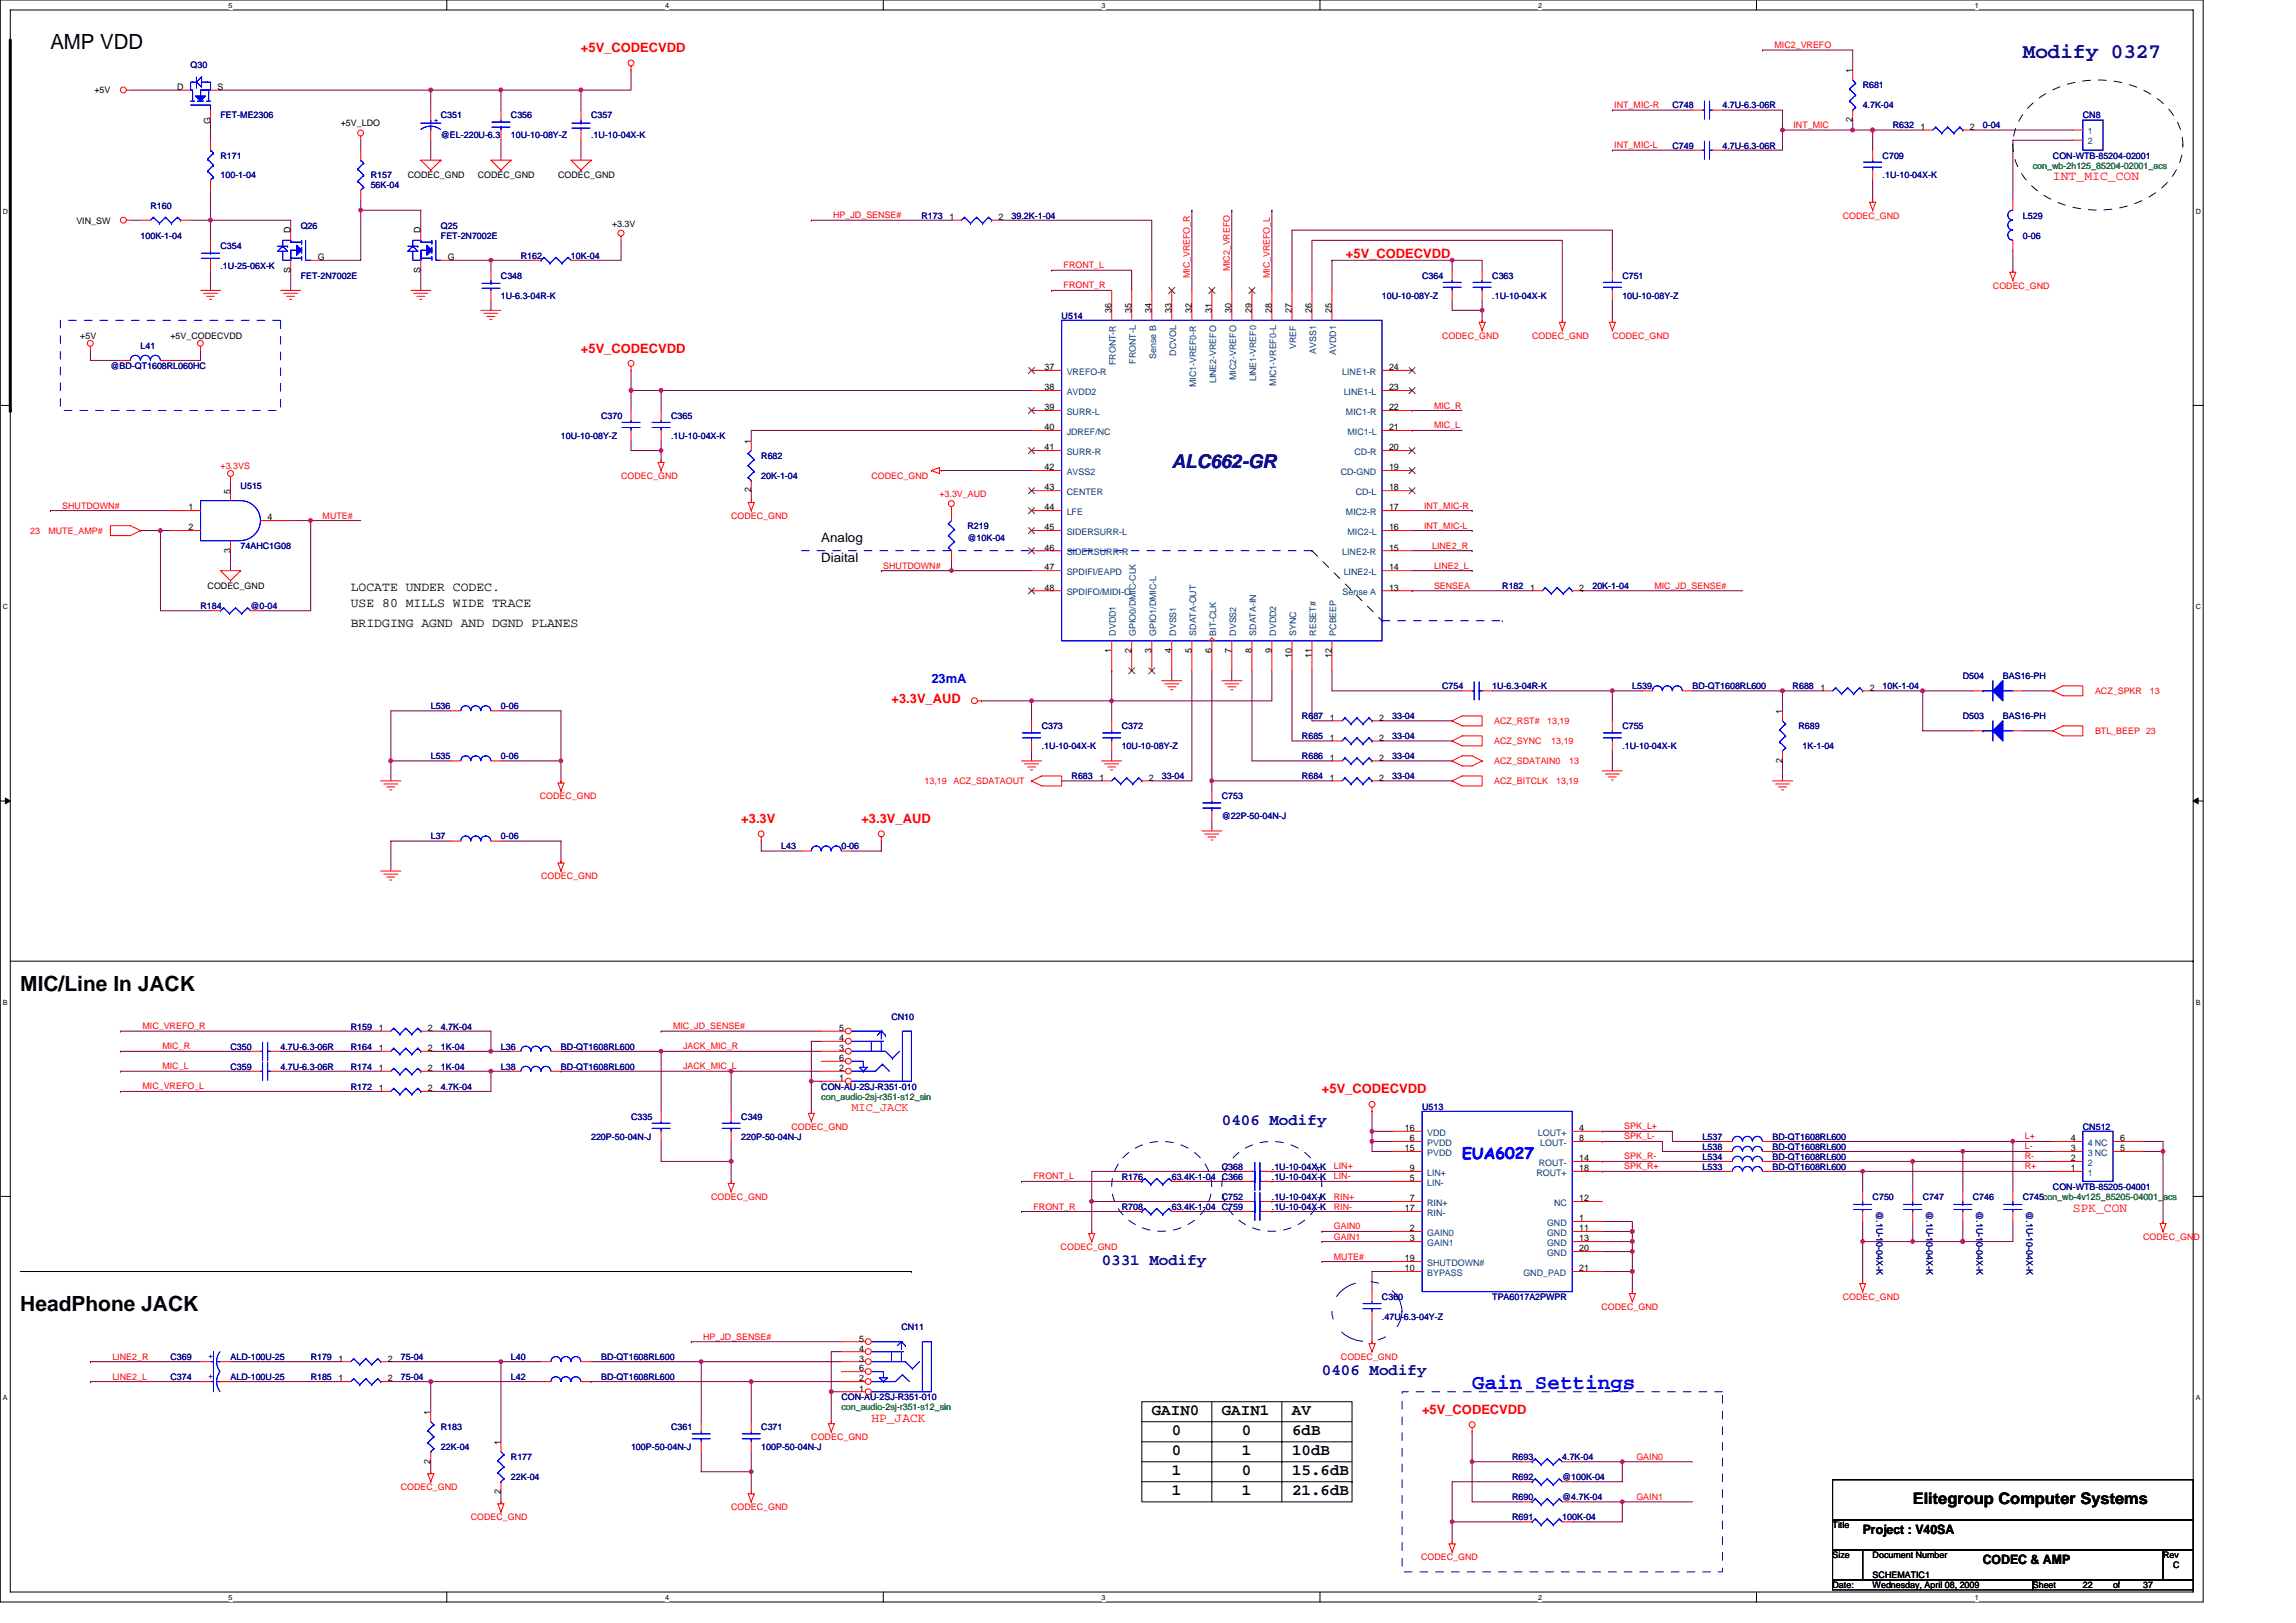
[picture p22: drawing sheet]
<svg xmlns="http://www.w3.org/2000/svg" width="297mm" height="210mm" viewBox="0 0 297 210" stroke-linecap="round" stroke-linejoin="round" font-family="sans-serif">
<defs><g id="words">
<g font-size="2.7">
<text x="6.5" y="6.3">AMP VDD</text>
<text x="2.6" y="128.2">MIC/Line In JACK</text>
<text x="2.6" y="169.6">HeadPhone JACK</text>
</g>
<text font-size="2.7" fill="#000080" x="261.7" y="7.5">Modify 0327</text>
<text font-size="2.7" fill="#00f" x="190.5" y="179.7">Gain Settings</text>
<text font-size="2.5" fill="#000080" x="151.6" y="60.5">ALC662-GR</text>
<g font-size="2.1" fill="#000080">
<text x="158.1" y="145.5">0406 Modify</text>
<text x="142.5" y="163.7">0331 Modify</text>
<text x="171" y="177.9">0406 Modify</text>
</g>
<text font-size="2.1" fill="#00f" x="189.2" y="149.9">EUA6027</text>
<g font-size="2.1">
<text x="149" y="183.1">GAIN0</text>
<text x="151.6" y="185.7">0</text>
<text x="158.1" y="183.1">GAIN1</text>
<text x="160.7" y="185.7">0</text>
<text x="167.1" y="183.1">AV</text>
<text x="167.1" y="185.7">6dB</text>
<text x="151.6" y="188.3">0</text>
<text x="151.6" y="190.9">1</text>
<text x="160.7" y="188.3">1</text>
<text x="160.7" y="190.9">0</text>
<text x="167.1" y="188.3">10dB</text>
<text x="167.1" y="190.9">15.6dB</text>
<text x="151.6" y="193.4">1</text>
<text x="160.7" y="193.4">1</text>
<text x="167.1" y="193.4">21.6dB</text>
<text x="247.5" y="194.6">Elitegroup Computer Systems</text>
</g>
<g font-size="1.7" fill="#f00">
<text x="75.2" y="6.8">+5V_CODECVDD</text>
<text x="265.6" y="23.3">INT_MIC_CON</text>
<text x="174.1" y="33.4">+5V_CODECVDD</text>
<text x="75.2" y="45.6">+5V_CODECVDD</text>
<text x="115.3" y="91">+3.3V_AUD</text>
<text x="95.9" y="106.5">+3.3V</text>
<text x="111.4" y="106.5">+3.3V_AUD</text>
<text x="171" y="141.5">+5V_CODECVDD</text>
<text x="268.2" y="156.8">SPK_CON</text>
<text x="112.7" y="184">HP_JACK</text>
<text x="184" y="182.9">+5V_CODECVDD</text>
</g>
<g font-size="1.7">
<text x="106.3" y="70.1">Analog</text>
<text x="45.4" y="76.5">LOCATE UNDER CODEC.</text>
<text x="106.3" y="72.7">Diaital</text>
<text x="45.4" y="81.1">BRIDGING AGND AND DGND PLANES</text>
<text x="45.4" y="78.5">USE 80 MILLS WIDE TRACE</text>
<text x="241" y="198.5">Project : V40SA</text>
<text x="256.5" y="202.4">CODEC &amp; AMP</text>
</g>
<text font-size="1.7" fill="#00f" x="120.5" y="88.3">23mA</text>
<text font-size="1.5" fill="#f00" x="110.1" y="143.7">MIC_JACK</text>
<g font-size="1.2">
<text x="22.9" y="11.6">D</text>
<text x="28.1" y="11.6">S</text>
<text x="239.7" y="9.4" transform="rotate(-90 239.7 9.4)">1</text>
<text x="12.2" y="12.1">+5V</text>
<text x="27.2" y="16" transform="rotate(-90 27.2 16)">G</text>
<text x="44.1" y="16.4">+5V_LDO</text>
<text x="239.7" y="15.8" transform="rotate(-90 239.7 15.8)">2</text>
<text x="248.5" y="16.8">1</text>
<text x="254.8" y="16.8">2</text>
<text x="52.8" y="23.1">CODEC_GND</text>
<text x="61.8" y="23.1">CODEC_GND</text>
<text x="72.2" y="23.1">CODEC_GND</text>
<text x="9.9" y="28.9">VIN_SW</text>
<text x="79.2" y="29.3">+3.3V</text>
<text x="122.8" y="28.5">1</text>
<text x="129.2" y="28.5">2</text>
<text x="37.6" y="35.3" transform="rotate(-90 37.6 35.3)">S</text>
<text x="37.6" y="30.2" transform="rotate(-90 37.6 30.2)">D</text>
<text x="41.1" y="33.7">G</text>
<text x="54.4" y="35.3" transform="rotate(-90 54.4 35.3)">S</text>
<text x="54.4" y="30.2" transform="rotate(-90 54.4 30.2)">D</text>
<text x="58" y="33.7">G</text>
<text x="143.8" y="40.5" transform="rotate(-90 143.8 40.5)">36</text>
<text x="146.4" y="40.5" transform="rotate(-90 146.4 40.5)">35</text>
<text x="149" y="40.5" transform="rotate(-90 149 40.5)">34</text>
<text x="151.6" y="40.5" transform="rotate(-90 151.6 40.5)">33</text>
<text x="154.2" y="40.5" transform="rotate(-90 154.2 40.5)">32</text>
<text x="156.8" y="40.5" transform="rotate(-90 156.8 40.5)">31</text>
<text x="159.3" y="40.5" transform="rotate(-90 159.3 40.5)">30</text>
<text x="161.9" y="40.5" transform="rotate(-90 161.9 40.5)">29</text>
<text x="164.5" y="40.5" transform="rotate(-90 164.5 40.5)">28</text>
<text x="167.1" y="40.5" transform="rotate(-90 167.1 40.5)">27</text>
<text x="169.7" y="40.5" transform="rotate(-90 169.7 40.5)">26</text>
<text x="172.3" y="40.5" transform="rotate(-90 172.3 40.5)">25</text>
<text x="10.4" y="43.8">+5V</text>
<text x="22.1" y="43.8">+5V_CODECVDD</text>
<text x="135.1" y="47.9">37</text>
<text x="179.7" y="47.9">24</text>
<text x="135.1" y="50.5">38</text>
<text x="135.1" y="53.1">39</text>
<text x="179.7" y="53.1">22</text>
<text x="179.7" y="50.5">23</text>
<text x="97.2" y="57.4" transform="rotate(-90 97.2 57.4)">1</text>
<text x="135.1" y="55.7">40</text>
<text x="135.1" y="58.3">41</text>
<text x="179.7" y="58.3">20</text>
<text x="179.7" y="55.7">21</text>
<text x="29.8" y="63.9" transform="rotate(-90 29.8 63.9)">5</text>
<text x="97.2" y="63.7" transform="rotate(-90 97.2 63.7)">2</text>
<text x="135.1" y="60.9">42</text>
<text x="135.1" y="63.5">43</text>
<text x="179.7" y="63.5">18</text>
<text x="179.7" y="60.9">19</text>
<text x="24.4" y="68.6">2</text>
<text x="24.4" y="66">1</text>
<text x="29.8" y="71.5" transform="rotate(-90 29.8 71.5)">3</text>
<text x="34.6" y="67.3">4</text>
<text x="135.1" y="66">44</text>
<text x="135.1" y="68.6">45</text>
<text x="135.1" y="71.2">46</text>
<text x="179.7" y="71.2">15</text>
<text x="179.7" y="66">17</text>
<text x="179.7" y="68.6">16</text>
<text x="26.9" y="76.2">CODEC_GND</text>
<text x="135.1" y="73.8">47</text>
<text x="135.1" y="76.4">48</text>
<text x="179.7" y="73.8">14</text>
<text x="179.7" y="76.4">13</text>
<text x="198" y="76.4">1</text>
<text x="204.3" y="76.4">2</text>
<text x="143.8" y="84.5" transform="rotate(-90 143.8 84.5)">1</text>
<text x="146.4" y="84.5" transform="rotate(-90 146.4 84.5)">2</text>
<text x="149" y="84.5" transform="rotate(-90 149 84.5)">3</text>
<text x="151.6" y="84.5" transform="rotate(-90 151.6 84.5)">4</text>
<text x="154.2" y="84.5" transform="rotate(-90 154.2 84.5)">5</text>
<text x="156.8" y="84.5" transform="rotate(-90 156.8 84.5)">6</text>
<text x="159.3" y="84.5" transform="rotate(-90 159.3 84.5)">7</text>
<text x="161.9" y="84.5" transform="rotate(-90 161.9 84.5)">8</text>
<text x="164.5" y="84.5" transform="rotate(-90 164.5 84.5)">9</text>
<text x="167.1" y="85.1" transform="rotate(-90 167.1 85.1)">10</text>
<text x="169.7" y="85.1" transform="rotate(-90 169.7 85.1)">11</text>
<text x="172.3" y="85.1" transform="rotate(-90 172.3 85.1)">12</text>
<text x="235.5" y="89.4">1</text>
<text x="241.9" y="89.4">2</text>
<text x="172.1" y="93.2">1</text>
<text x="172.1" y="95.8">1</text>
<text x="178.4" y="93.2">2</text>
<text x="178.4" y="95.8">2</text>
<text x="230.6" y="92.4" transform="rotate(-90 230.6 92.4)">1</text>
<text x="142.3" y="101">1</text>
<text x="148.6" y="101">2</text>
<text x="172.1" y="101">1</text>
<text x="172.1" y="98.4">1</text>
<text x="178.4" y="101">2</text>
<text x="178.4" y="98.4">2</text>
<text x="230.6" y="98.7" transform="rotate(-90 230.6 98.7)">2</text>
<text x="49" y="136">1</text>
<text x="49" y="133.4">1</text>
<text x="55.3" y="136">2</text>
<text x="55.3" y="133.4">2</text>
<text x="108.6" y="137.3">6</text>
<text x="108.6" y="136">3</text>
<text x="108.6" y="133.4">5</text>
<text x="108.6" y="134.7">4</text>
<text x="49" y="138.6">1</text>
<text x="49" y="141.2">1</text>
<text x="55.3" y="138.6">2</text>
<text x="55.3" y="141.2">2</text>
<text x="108.6" y="139.9">1</text>
<text x="108.6" y="138.6">2</text>
<text x="181.8" y="148.9">15</text>
<text x="181.8" y="146.3">16</text>
<text x="182.4" y="147.7">6</text>
<text x="204.3" y="147.7">8</text>
<text x="204.3" y="146.3">4</text>
<text x="267.9" y="148.9">3</text>
<text x="267.9" y="147.7">4</text>
<text x="274.3" y="148.9">5</text>
<text x="274.3" y="147.7">6</text>
<text x="182.4" y="155.4">7</text>
<text x="182.4" y="151.5">9</text>
<text x="182.4" y="152.8">5</text>
<text x="204.3" y="150.2">14</text>
<text x="204.3" y="155.4">12</text>
<text x="204.3" y="151.5">18</text>
<text x="267.9" y="151.5">1</text>
<text x="267.9" y="150.2">2</text>
<text x="181.8" y="156.7">17</text>
<text x="182.4" y="159.3">2</text>
<text x="182.4" y="160.6">3</text>
<text x="204.3" y="158">1</text>
<text x="204.3" y="159.3">11</text>
<text x="204.3" y="160.6">13</text>
<text x="204.3" y="161.9">20</text>
<text x="181.8" y="164.5">10</text>
<text x="181.8" y="163.2">19</text>
<text x="204.3" y="164.5">21</text>
<text x="111.2" y="173.6">5</text>
<text x="43.8" y="178.7">1</text>
<text x="43.8" y="176.1">1</text>
<text x="50.2" y="178.7">2</text>
<text x="50.2" y="176.1">2</text>
<text x="111.2" y="178.7">2</text>
<text x="111.2" y="177.4">6</text>
<text x="111.2" y="176.1">3</text>
<text x="111.2" y="174.9">4</text>
<text x="55.7" y="183" transform="rotate(-90 55.7 183)">1</text>
<text x="111.2" y="180">1</text>
<text x="55.7" y="189.4" transform="rotate(-90 55.7 189.4)">2</text>
<text x="64.8" y="186.9" transform="rotate(-90 64.8 186.9)">1</text>
<text x="64.8" y="193.3" transform="rotate(-90 64.8 193.3)">2</text>
<text x="237.1" y="197.7">Title</text>
<text x="237.1" y="201.6">Size</text>
<text x="242.3" y="201.6">Document Number</text>
<text x="279.8" y="201.6">Rev</text>
<text x="281.1" y="202.9">C</text>
<text x="237.1" y="205.5">Date:</text>
<text x="242.3" y="205.5">Wednesday, April 08, 2009</text>
<text x="242.3" y="204.2">SCHEMATIC1</text>
<text x="263" y="205.5">Sheet</text>
<text x="269.5" y="205.5">22</text>
<text x="273.4" y="205.5">of</text>
<text x="277.3" y="205.5">37</text>
</g>
<g font-size="1.2" fill="#000080">
<text x="24.7" y="8.8">Q30</text>
<text x="241" y="11.4">R681</text>
<text x="28.5" y="15.3">FET-ME2306</text>
<text x="57" y="15.3">C351</text>
<text x="57" y="17.9">@EL-220U-6.3</text>
<text x="66.1" y="15.3">C356</text>
<text x="66.1" y="17.9">10U-10-08Y-Z</text>
<text x="76.5" y="15.3">C357</text>
<text x="76.5" y="17.9">.1U-10-04X-K</text>
<text x="216.4" y="14">C748</text>
<text x="222.8" y="14">4.7U-6.3-06R</text>
<text x="241" y="14">4.7K-04</text>
<text x="244.9" y="16.6">R632</text>
<text x="256.5" y="16.6">0-04</text>
<text x="269.5" y="15.3">CN8</text>
<text x="28.5" y="20.5">R171</text>
<text x="28.5" y="23.1">100-1-04</text>
<text x="48" y="23.1">R157</text>
<text x="216.4" y="19.2">C749</text>
<text x="222.8" y="19.2">4.7U-6.3-06R</text>
<text x="243.6" y="20.5">C709</text>
<text x="243.6" y="23.1">.1U-10-04X-K</text>
<text x="265.6" y="20.5">CON-WTB-85204-02001</text>
<text x="19.5" y="27">R160</text>
<text x="38.9" y="29.6">Q26</text>
<text x="48" y="24.4">56K-04</text>
<text x="57" y="29.6">Q25</text>
<text x="119.2" y="28.3">R173</text>
<text x="130.9" y="28.3">39.2K-1-04</text>
<text x="261.7" y="28.3">L529</text>
<text x="18.2" y="30.9">100K-1-04</text>
<text x="28.5" y="32.2">C354</text>
<text x="28.5" y="34.8">.1U-25-06X-K</text>
<text x="57" y="30.9">FET-2N7002E</text>
<text x="67.4" y="33.5">R162</text>
<text x="73.9" y="33.5">10K-04</text>
<text x="261.7" y="30.9">0-06</text>
<text x="38.9" y="36">FET-2N7002E</text>
<text x="64.8" y="36">C348</text>
<text x="64.8" y="38.7">1U-6.3-04R-K</text>
<text x="137.3" y="41.2">U514</text>
<text x="178.8" y="38.7">10U-10-08Y-Z</text>
<text x="184" y="36">C364</text>
<text x="193.1" y="36">C363</text>
<text x="193.1" y="38.7">.1U-10-04X-K</text>
<text x="209.9" y="36">C751</text>
<text x="209.9" y="38.7">10U-10-08Y-Z</text>
<text x="14.3" y="47.7">@BD-QT1608RL060HC</text>
<text x="18.2" y="45.1">L41</text>
<text x="72.6" y="56.8">10U-10-08Y-Z</text>
<text x="77.8" y="54.2">C370</text>
<text x="86.8" y="54.2">C365</text>
<text x="86.8" y="56.8">.1U-10-04X-K</text>
<text x="98.5" y="59.4">R682</text>
<text x="31.1" y="63.2">U515</text>
<text x="98.5" y="62">20K-1-04</text>
<text x="31.1" y="71">74AHC1G08</text>
<text x="125.2" y="68.4">R219</text>
<text x="125.2" y="70">@10K-04</text>
<text x="194.3" y="76.2">R182</text>
<text x="206" y="76.2">20K-1-04</text>
<text x="25.9" y="78.8">R184</text>
<text x="32.4" y="78.8">@0-04</text>
<text x="186.6" y="89.2">C754</text>
<text x="193.1" y="89.2">1U-6.3-04R-K</text>
<text x="211.2" y="89.2">L539</text>
<text x="219" y="89.2">BD-QT1608RL600</text>
<text x="231.9" y="89.2">R688</text>
<text x="243.6" y="89.2">10K-1-04</text>
<text x="253.9" y="87.9">D504</text>
<text x="259.1" y="87.9">BAS16-PH</text>
<text x="55.7" y="91.8">L536</text>
<text x="64.8" y="91.8">0-06</text>
<text x="134.8" y="94.3">C373</text>
<text x="145.1" y="94.3">C372</text>
<text x="168.4" y="93">R687</text>
<text x="168.4" y="95.6">R685</text>
<text x="180.1" y="93">33-04</text>
<text x="180.1" y="95.6">33-04</text>
<text x="209.9" y="94.3">C755</text>
<text x="232.7" y="94.3">R689</text>
<text x="253.9" y="93">D503</text>
<text x="259.1" y="93">BAS16-PH</text>
<text x="55.7" y="98.2">L535</text>
<text x="64.8" y="98.2">0-06</text>
<text x="134.8" y="96.9">.1U-10-04X-K</text>
<text x="138.6" y="100.8">R683</text>
<text x="145.1" y="96.9">10U-10-08Y-Z</text>
<text x="150.3" y="100.8">33-04</text>
<text x="168.4" y="100.8">R684</text>
<text x="168.4" y="98.2">R686</text>
<text x="180.1" y="100.8">33-04</text>
<text x="180.1" y="98.2">33-04</text>
<text x="209.9" y="96.9">.1U-10-04X-K</text>
<text x="233.2" y="96.9">1K-1-04</text>
<text x="158.1" y="103.4">C753</text>
<text x="158.1" y="106">@22P-50-04N-J</text>
<text x="55.7" y="108.6">L37</text>
<text x="64.8" y="108.6">0-06</text>
<text x="101.1" y="109.9">L43</text>
<text x="108.9" y="109.9">0-06</text>
<text x="115.3" y="131.9">CN10</text>
<text x="29.8" y="135.8">C350</text>
<text x="36.3" y="135.8">4.7U-6.3-06R</text>
<text x="45.4" y="135.8">R164</text>
<text x="45.4" y="133.2">R159</text>
<text x="57" y="135.8">1K-04</text>
<text x="57" y="133.2">4.7K-04</text>
<text x="64.8" y="135.8">L36</text>
<text x="72.6" y="135.8">BD-QT1608RL600</text>
<text x="29.8" y="138.4">C359</text>
<text x="36.3" y="138.4">4.7U-6.3-06R</text>
<text x="45.4" y="138.4">R174</text>
<text x="45.4" y="141">R172</text>
<text x="57" y="138.4">1K-04</text>
<text x="57" y="141">4.7K-04</text>
<text x="64.8" y="138.4">L38</text>
<text x="72.6" y="138.4">BD-QT1608RL600</text>
<text x="106.3" y="141">CON-AU-2SJ-R351-010</text>
<text x="184" y="143.6">U513</text>
<text x="76.5" y="147.4">220P-50-04N-J</text>
<text x="81.6" y="144.9">C335</text>
<text x="95.9" y="144.9">C349</text>
<text x="95.9" y="147.4">220P-50-04N-J</text>
<text x="220.3" y="147.4">L537</text>
<text x="220.3" y="148.8">L538</text>
<text x="229.3" y="147.4">BD-QT1608RL600</text>
<text x="229.3" y="148.8">BD-QT1608RL600</text>
<text x="269.5" y="146.2">CN512</text>
<text x="145.1" y="152.6">R176</text>
<text x="151.6" y="152.6">63.4K-1-04 C366</text>
<text x="158.1" y="155.2">C752</text>
<text x="158.1" y="151.3">C368</text>
<text x="164.5" y="155.2">.1U-10-04X-K</text>
<text x="164.5" y="152.6">.1U-10-04X-K</text>
<text x="164.5" y="151.3">.1U-10-04X-K</text>
<text x="220.3" y="151.3">L533</text>
<text x="220.3" y="150.1">L534</text>
<text x="229.3" y="151.3">BD-QT1608RL600</text>
<text x="229.3" y="150.1">BD-QT1608RL600</text>
<text x="242.3" y="155.2">C750</text>
<text x="248.7" y="155.2">C747</text>
<text x="255.2" y="155.2">C746</text>
<text x="261.7" y="155.2">C745con_wb-4v125_85205-04001_acs</text>
<text x="265.6" y="153.9">CON-WTB-85205-04001</text>
<text x="145.1" y="156.5">R708</text>
<text x="151.6" y="156.5">63.4K-1-04 C759</text>
<text x="164.5" y="156.5">.1U-10-04X-K</text>
<text x="242.8" y="156.7" transform="rotate(90 242.8 156.7)">@.1U-10-04X-K</text>
<text x="249.2" y="156.7" transform="rotate(90 249.2 156.7)">@.1U-10-04X-K</text>
<text x="255.7" y="156.7" transform="rotate(90 255.7 156.7)">@.1U-10-04X-K</text>
<text x="262.2" y="156.7" transform="rotate(90 262.2 156.7)">@.1U-10-04X-K</text>
<text x="116.6" y="172.1">CN11</text>
<text x="178.8" y="168.2">C360</text>
<text x="178.8" y="170.8">.47U-6.3-04Y-Z</text>
<text x="193.1" y="168.2">TPA6017A2PWPR</text>
<text x="22.1" y="176">C369</text>
<text x="22.1" y="178.5">C374</text>
<text x="29.8" y="176">ALD-100U-25</text>
<text x="29.8" y="178.5">ALD-100U-25</text>
<text x="40.2" y="178.5">R185</text>
<text x="40.2" y="176">R179</text>
<text x="51.9" y="178.5">75-04</text>
<text x="51.9" y="176">75-04</text>
<text x="66.1" y="178.5">L42</text>
<text x="66.1" y="176">L40</text>
<text x="77.8" y="178.5">BD-QT1608RL600</text>
<text x="77.8" y="176">BD-QT1608RL600</text>
<text x="57" y="185">R183</text>
<text x="86.8" y="185">C361</text>
<text x="98.5" y="185">C371</text>
<text x="108.9" y="181.1">CON-AU-2SJ-R351-010</text>
<text x="57" y="187.6">22K-04</text>
<text x="66.1" y="188.9">R177</text>
<text x="66.1" y="191.5">22K-04</text>
<text x="81.6" y="187.6">100P-50-04N-J</text>
<text x="98.5" y="187.6">100P-50-04N-J</text>
<text x="195.6" y="191.5">R692</text>
<text x="195.6" y="188.9">R693</text>
<text x="202.1" y="191.5">@100K-04</text>
<text x="202.1" y="188.9">4.7K-04</text>
<text x="195.6" y="196.7">R691</text>
<text x="195.6" y="194.1">R690</text>
<text x="202.1" y="196.7">100K-04</text>
<text x="202.1" y="194.1">@4.7K-04</text>
</g>
<g font-size="1.2" fill="#f00">
<text x="229.6" y="6.2">MIC2_VREFO</text>
<text x="208.8" y="14">INT_MIC-R</text>
<text x="232" y="16.6">INT_MIC</text>
<text x="208.8" y="19.2">INT_MIC-L</text>
<text x="107.8" y="28.2">HP_JD_SENSE#</text>
<text x="238.4" y="28.3">CODEC_GND</text>
<text x="137.6" y="34.7">FRONT_L</text>
<text x="159.1" y="35.1" transform="rotate(-90 159.1 35.1)">MIC2_VREFO</text>
<text x="137.6" y="37.3">FRONT_R</text>
<text x="153.9" y="36" transform="rotate(-90 153.9 36)">MIC_VREFO_R</text>
<text x="164.3" y="36" transform="rotate(-90 164.3 36)">MIC_VREFO_L</text>
<text x="257.8" y="37.3">CODEC_GND</text>
<text x="186.6" y="43.8">CODEC_GND</text>
<text x="198.2" y="43.8">CODEC_GND</text>
<text x="208.6" y="43.8">CODEC_GND</text>
<text x="185.5" y="52.9">MIC_R</text>
<text x="185.5" y="55.4">MIC_L</text>
<text x="8.1" y="65.8">SHUTDOWN#</text>
<text x="28.5" y="60.7">+3.3VS</text>
<text x="80.3" y="62">CODEC_GND</text>
<text x="112.7" y="62">CODEC_GND</text>
<text x="121.5" y="64.3">+3.3V_AUD</text>
<text x="184.2" y="65.8">INT_MIC-R</text>
<text x="3.9" y="69.1">23</text>
<text x="6.3" y="69.1">MUTE_AMP#</text>
<text x="41.7" y="67.1">MUTE#</text>
<text x="94.6" y="67.1">CODEC_GND</text>
<text x="184.2" y="68.4">INT_MIC-L</text>
<text x="185.3" y="71">LINE2_R</text>
<text x="114.3" y="73.6">SHUTDOWN#</text>
<text x="185.5" y="76.2">SENSEA</text>
<text x="185.5" y="73.6">LINE2_L</text>
<text x="214" y="76.2">MIC_JD_SENSE#</text>
<text x="271" y="89.8">ACZ_SPKR</text>
<text x="278.1" y="89.8">13</text>
<text x="193.3" y="93.7">ACZ_RST#</text>
<text x="200.2" y="93.7">13,19</text>
<text x="271" y="95">BTL_BEEP 23</text>
<text x="119.6" y="101.5">13,19</text>
<text x="123.4" y="101.5">ACZ_SDATAOUT</text>
<text x="193.3" y="98.9">ACZ_SDATAIN0</text>
<text x="193.3" y="96.3">ACZ_SYNC</text>
<text x="193.3" y="101.5">ACZ_BITCLK</text>
<text x="200.7" y="96.3">13,19</text>
<text x="201.3" y="101.5">13,19</text>
<text x="203" y="98.9">13</text>
<text x="69.8" y="103.4">CODEC_GND</text>
<text x="70" y="113.8">CODEC_GND</text>
<text x="18.4" y="133.2">MIC_VREFO_R</text>
<text x="21" y="135.8">MIC_R</text>
<text x="87.1" y="133.2">MIC_JD_SENSE#</text>
<text x="88.4" y="135.8">JACK_MIC_R</text>
<text x="18.4" y="140.9">MIC_VREFO_L</text>
<text x="21" y="138.3">MIC_L</text>
<text x="88.4" y="138.3">JACK_MIC_L</text>
<text x="102.4" y="146.2">CODEC_GND</text>
<text x="210.1" y="146.1">SPK_L+</text>
<text x="210.1" y="147.4">SPK_L-</text>
<text x="262" y="147.4">L+</text>
<text x="262" y="148.7">L-</text>
<text x="92" y="155.2">CODEC_GND</text>
<text x="133.7" y="152.6">FRONT_L</text>
<text x="172.6" y="155.2">RIN+</text>
<text x="172.6" y="152.6">LIN-</text>
<text x="172.6" y="151.3">LIN+</text>
<text x="210.1" y="151.3">SPK_R+</text>
<text x="210.1" y="150">SPK_R-</text>
<text x="262" y="150">R-</text>
<text x="262" y="151.3">R+</text>
<text x="133.7" y="156.5">FRONT_R</text>
<text x="137.2" y="161.7">CODEC_GND</text>
<text x="172.6" y="156.5">RIN-</text>
<text x="172.6" y="159.1">GAIN0</text>
<text x="172.6" y="160.4">GAIN1</text>
<text x="277.3" y="160.4">CODEC_GND</text>
<text x="172.6" y="163">MUTE#</text>
<text x="91" y="173.3">HP_JD_SENSE#</text>
<text x="207.2" y="169.5">CODEC_GND</text>
<text x="238.4" y="168.2">CODEC_GND</text>
<text x="14.5" y="175.9">LINE2_R</text>
<text x="14.5" y="178.5">LINE2_L</text>
<text x="173.5" y="176">CODEC_GND</text>
<text x="105" y="186.3">CODEC_GND</text>
<text x="211.7" y="188.9">GAIN0</text>
<text x="51.9" y="192.8">CODEC_GND</text>
<text x="60.9" y="196.7">CODEC_GND</text>
<text x="94.6" y="195.4">CODEC_GND</text>
<text x="211.7" y="194.1">GAIN1</text>
<text x="183.9" y="201.9">CODEC_GND</text>
</g>
<g font-size="1.2" fill="#00f">
<text x="56.1" y="15.9">+</text>
<text x="27.6" y="178.4" transform="rotate(-90 27.6 178.4)">+</text>
<text x="27.6" y="175.8" transform="rotate(-90 27.6 175.8)">+</text>
</g>
<g font-size="1.2" fill="#004080">
<text x="270.1" y="17.4">1</text>
<text x="270.1" y="18.7">2</text>
<text x="144.4" y="47.2" transform="rotate(-90 144.4 47.2)">FRONT-R</text>
<text x="147" y="47.1" transform="rotate(-90 147 47.1)">FRONT-L</text>
<text x="149.6" y="46.4" transform="rotate(-90 149.6 46.4)">Sense B</text>
<text x="152.1" y="46" transform="rotate(-90 152.1 46)">DCVOL</text>
<text x="167.7" y="45.1" transform="rotate(-90 167.7 45.1)">VREF</text>
<text x="170.3" y="45.8" transform="rotate(-90 170.3 45.8)">AVSS1</text>
<text x="172.9" y="45.9" transform="rotate(-90 172.9 45.9)">AVDD1</text>
<text x="138" y="48.5">VREFO-R</text>
<text x="138" y="51.1">AVDD2</text>
<text x="138" y="53.7">SURR-L</text>
<text x="154.7" y="50.1" transform="rotate(-90 154.7 50.1)">MIC1-VREF0-R</text>
<text x="157.3" y="49.6" transform="rotate(-90 157.3 49.6)">LINE2-VREFO</text>
<text x="159.9" y="49.1" transform="rotate(-90 159.9 49.1)">MIC2-VREFO</text>
<text x="162.5" y="49.3" transform="rotate(-90 162.5 49.3)">LINE1-VREF0</text>
<text x="165.1" y="49.9" transform="rotate(-90 165.1 49.9)">MIC1-VREF0-L</text>
<text x="173.6" y="48.5">LINE1-R</text>
<text x="173.8" y="51.1">LINE1-L</text>
<text x="174.1" y="53.7">MIC1-R</text>
<text x="138" y="56.2">JDREF/NC</text>
<text x="138" y="58.8">SURR-R</text>
<text x="174.3" y="56.2">MIC1-L</text>
<text x="175.2" y="58.8">CD-R</text>
<text x="138" y="61.4">AVSS2</text>
<text x="138" y="64">CENTER</text>
<text x="173.5" y="61.4">CD-GND</text>
<text x="175.4" y="64">CD-L</text>
<text x="138" y="66.6">LFE</text>
<text x="138" y="69.2">SIDERSURR-L</text>
<text x="138" y="71.8">SIDERSURR-R</text>
<text x="173.6" y="71.8">LINE2-R</text>
<text x="174.1" y="66.6">MIC2-R</text>
<text x="174.3" y="69.2">MIC2-L</text>
<text x="138" y="74.4">SPDIFI/EAPD</text>
<text x="138" y="77">SPDIFO/MIDI-O</text>
<text x="173.7" y="77">Sense A</text>
<text x="173.8" y="74.4">LINE2-L</text>
<text x="144.4" y="82.3" transform="rotate(-90 144.4 82.3)">DVDD1</text>
<text x="147" y="82.3" transform="rotate(-90 147 82.3)">GPIO0/DMIC-CLK</text>
<text x="149.6" y="82.3" transform="rotate(-90 149.6 82.3)">GPIO1/DMIC-L</text>
<text x="152.1" y="82.3" transform="rotate(-90 152.1 82.3)">DVSS1</text>
<text x="154.7" y="82.3" transform="rotate(-90 154.7 82.3)">SDATA-OUT</text>
<text x="157.3" y="82.3" transform="rotate(-90 157.3 82.3)">BIT-CLK</text>
<text x="159.9" y="82.3" transform="rotate(-90 159.9 82.3)">DVSS2</text>
<text x="162.5" y="82.3" transform="rotate(-90 162.5 82.3)">SDATA-IN</text>
<text x="165.1" y="82.3" transform="rotate(-90 165.1 82.3)">DVDD2</text>
<text x="167.7" y="82.3" transform="rotate(-90 167.7 82.3)">SYNC</text>
<text x="170.3" y="82.3" transform="rotate(-90 170.3 82.3)">RESET#</text>
<text x="172.9" y="82.3" transform="rotate(-90 172.9 82.3)">PCBEEP</text>
<text x="184.6" y="148.2">PVDD</text>
<text x="184.6" y="149.5">PVDD</text>
<text x="184.6" y="146.9">VDD</text>
<text x="199" y="146.9">LOUT+</text>
<text x="199.3" y="148.2">LOUT-</text>
<text x="270.1" y="149.5">3 NC</text>
<text x="270.1" y="148.2">4 NC</text>
<text x="184.6" y="156">RIN+</text>
<text x="184.6" y="152.1">LIN+</text>
<text x="184.6" y="153.4">LIN-</text>
<text x="198.8" y="152.1">ROUT+</text>
<text x="199.1" y="150.8">ROUT-</text>
<text x="201.1" y="156">NC</text>
<text x="270.1" y="152.1">1</text>
<text x="270.1" y="150.8">2</text>
<text x="184.6" y="159.9">GAIN0</text>
<text x="184.6" y="161.2">GAIN1</text>
<text x="184.6" y="157.3">RIN-</text>
<text x="200.1" y="158.6">GND</text>
<text x="200.1" y="159.9">GND</text>
<text x="200.1" y="161.2">GND</text>
<text x="184.6" y="165.1">BYPASS</text>
<text x="184.6" y="163.8">SHUTDOWN#</text>
<text x="197.1" y="165.1">GND_PAD</text>
<text x="200.1" y="162.5">GND</text>
</g>
<g font-size="1.2" fill="#008000">
<text x="263" y="21.8">con_wb-2h125_85204-02001_acs</text>
<text x="106.3" y="142.3">con_audio-2sj-r351-s12_sin</text>
<text x="108.9" y="182.4">con_audio-2sj-r351-s12_sin</text>
</g>
<g font-size=".9">
<text x="29.6" y="1">5</text>
<text x="86" y="1">4</text>
<text x="142.5" y="1">3</text>
<text x="199" y="1">2</text>
<text x="255.5" y="1">1</text>
<text x=".4" y="27.7">D</text>
<text x="284.1" y="27.7">D</text>
<text x=".4" y="78.8">C</text>
<text x="284.1" y="78.8">C</text>
<text x=".4" y="130">B</text>
<text x="284.1" y="130">B</text>
<text x=".4" y="181.2">A</text>
<text x="284.1" y="181.2">A</text>
<text x="29.6" y="206.9">5</text>
<text x="86" y="206.9">4</text>
<text x="142.5" y="206.9">3</text>
<text x="199" y="206.9">2</text>
<text x="255.5" y="206.9">1</text>
</g>
</g></defs>
<path d="M0 0h285v207.3h-285zM1.3 1.3h282.4v204.7h-282.4z" fill="none" stroke="#000" stroke-width=".13"/>
<g fill="#fff">
<path d="M29.6 .1h.5v1.1h-.5z"/>
<path d="M29.6 206.1h.5v1.1h-.5z"/>
</g>
<path d="M57.8 0v1.3M57.8 206v1.3" fill="none" stroke="#000" stroke-width=".13"/>
<g fill="#fff">
<path d="M86 .1h.5v1.1h-.5z"/>
<path d="M86 206.1h.5v1.1h-.5z"/>
</g>
<path d="M114.3 0v1.3M114.3 206v1.3" fill="none" stroke="#000" stroke-width=".13"/>
<g fill="#fff">
<path d="M142.5 .1h.5v1.1h-.5z"/>
<path d="M142.5 206.1h.5v1.1h-.5z"/>
</g>
<path d="M170.8 0v1.3M170.8 206v1.3" fill="none" stroke="#000" stroke-width=".13"/>
<g fill="#fff">
<path d="M199 .1h.5v1.1h-.5z"/>
<path d="M199 206.1h.5v1.1h-.5z"/>
</g>
<path d="M227.2 0v1.3M227.2 206v1.3" fill="none" stroke="#000" stroke-width=".13"/>
<g fill="#fff">
<path d="M255.5 .1h.5v1.1h-.5z"/>
<path d="M255.5 206.1h.5v1.1h-.5z"/>
<path d="M.4 26.9h.6v1h-.6z"/>
<path d="M284.1 26.9h.6v1h-.6z"/>
<path d="M.4 78h.6v1.1h-.6z"/>
<path d="M284.1 78h.6v1.1h-.6z"/>
</g>
<path d="M0 52.5h1.3M283.7 52.5h1.3" fill="none" stroke="#000" stroke-width=".13"/>
<g fill="#fff">
<path d="M.4 129.2h.6v1h-.6z"/>
<path d="M284.1 129.2h.6v1h-.6z"/>
</g>
<path d="M0 103.6h1.3M283.7 103.6h1.3" fill="none" stroke="#000" stroke-width=".13"/>
<path d="M.7 103.3l.6 .3-.6 .4zM283.7 103.6l.7-.3v.7z" fill="#000" stroke="#000" stroke-width=".13"/>
<g fill="#fff">
<path d="M.4 180.4h.6v1h-.6z"/>
<path d="M284.1 180.4h.6v1h-.6z"/>
</g>
<g fill="none" stroke="#000" stroke-width=".13">
<path d="M1.3 124.4h282.4M283.7 124.4h.1M0 154.8h1.3M283.7 154.8h1.3M2.6 164.5h115.3M117.9 164.5h.1M147.7 181.4h27.2v12.9h-27.2zM147.7 183.9h27.2M147.7 186.5h27.2M147.7 189.1h27.2M147.7 191.7h27.2M156.8 181.4v12.9"/>
<path d="M165.8 181.4v12.9M174.9 191.7h.1M237.1 191.5h46.6v5.1h-46.6zM237.1 196.6h46.6v3.9h-46.6zM237.1 204.4h25.9v1.3h-25.9zM237.1 200.5h3.9v3.9h-3.9zM241 200.5h38.8v3.9h-38.8zM263 204.4h20.7v1.3h-20.7zM279.8 200.5h3.9v3.9h-3.9z"/>
</g>
<g fill="none" stroke="#800040" stroke-width=".13">
<path d="M16.9 11.7h6.4M27.2 15.5v2.6M28.5 11.7h27.2M46.7 18.1v1.3M55.7 11.7h.1M55.7 11.7v2.5M55.7 18.1v2.6M55.7 11.7h19.5M64.8 11.7h.1M64.8 18.1v2.6M64.8 11.7v2.5M75.2 11.7v2.5"/>
<path d="M75.2 18.1v2.6M75.2 11.7h.1M81.6 9.1v2.6h-6.4M208.6 14.2h.1M208.6 19.4h.1M208.6 14.2h10.4M208.6 19.4h10.4M222.8 14.2h7.8v2.6M228 6.5h.1M228 6.5h11.7v2.6M230.6 16.8h.1M230.6 16.8v2.6h-7.8"/>
<path d="M230.6 16.8h18.1M239.7 15.5v1.3M239.7 16.8h.1M242.3 16.8h.1M242.3 16.8v2.6M255.2 16.8h13M268.2 18.1h-7.8v7.8M16.9 28.5h1.3M24.7 28.5h2.5M27.2 35v2.6M27.2 28.5h10.4v1.3M27.2 28.5h.1"/>
<path d="M27.2 28.5v2.6M27.2 24.6v3.9M37.6 35v2.6M46.7 25.9v1.3M46.7 27.2h.1M46.7 27.2h7.7v2.6M46.7 27.2v6.5h-5.2M54.4 35v2.6M58.3 33.7h5.2M63.5 38.9v1.3M63.5 33.7h.1M63.5 33.7h5.2"/>
<path d="M63.5 33.7v1.3M80.3 31.1v2.6h-5.1M105 28.5h.1M105 28.5h18.1M129.6 28.5h19.4v9.1M136.1 35h.1M136.1 37.6h.1M136.1 35h10.3v2.6M136.1 37.6h7.7M154.2 27.2h.1M154.2 27.2v10.4M159.4 27.2h.1"/>
<path d="M159.4 27.2v10.4M164.5 27.2h.1M164.5 27.2v10.4M169.7 37.6v-6.5h32.4v10.3M172.3 33.7v3.9M172.3 33.7h.1M172.3 33.7h15.6M187.9 33.7v1.3M187.9 38.9v1.3h3.8v1.2M187.9 33.7h3.8v1.3M191.7 38.9v1.3M208.6 35v-5.2h-41.5v7.8"/>
<path d="M208.6 38.9v2.5M242.3 23.3v2.6M260.4 32.4v2.6M11.7 45.3v1.3h3.9M25.9 45.3v1.3h-3.8M81.6 47.9v2.6M81.6 57v1.3h3.9M81.6 50.5h.1M81.6 50.5h3.9M81.6 50.5v2.6M85.5 50.5h.1M85.5 50.5v2.6"/>
<path d="M85.5 58.3h.1M85.5 57v1.3M85.5 50.5h48M85.5 58.3v1.3M133.5 55.7h-36.3v1.3M182.7 53.1h.1M182.7 55.7h.1M182.7 53.1h6.5M182.7 55.7h6.5M191.7 40.2h.1M6.5 66.1h.1M6.5 66.1h15.6"/>
<path d="M18.2 68.6h2.6M20.8 68.6h.1M20.8 68.6h1.3M20.8 68.6v10.4h6.4M29.8 62.2v1.3M29.8 71.2v2.6M37.6 67.4h2.6M40.2 67.4h.1M40.2 67.4v11.6h-6.5M40.2 67.4h6.5M97.2 63.5v1.3M114 73.8h.1"/>
<path d="M121.8 60.9h11.7M123.1 73.8h.1M123.1 72.5v1.3h-9.1M123.1 73.8h10.4M182.7 76.4h.1M182.7 76.4h15.5M182.7 66.1h7.8M182.7 73.8h7.8M182.7 71.2h7.8M182.7 68.6h7.8M190.5 66.1h.1M190.5 73.8h.1"/>
<path d="M190.5 71.2h.1M190.5 68.6h.1M204.7 76.4h.1M204.7 76.4h20.7M50.6 98.4h.1M50.6 98.4h7.7M50.6 98.4v2.6M58.3 92h-7.7v6.4M64.8 92h7.8v6.4M64.8 98.4h7.8M72.6 98.4h.1M72.6 98.4v2.6"/>
<path d="M127 90.7h6.5M133.5 90.7h.1M133.5 90.7v2.6M133.5 97.2v1.2M133.5 90.7h10.3M143.8 86.8h.1M143.8 90.7v2.6M143.8 97.2v1.2M143.8 86.8v3.9M151.6 86.8v1.3M154.2 86.8v14.2h-5.2M156.8 86.8v14.2"/>
<path d="M159.4 86.8v1.3M162 86.8v11.6h10.3M164.5 86.8v3.9h-20.7M167.1 86.8v9.1h5.2M169.7 86.8v6.5h2.6M172.3 86.8v2.6h16.9M178.8 95.9h9.1M178.8 98.4h9.1M178.8 93.3h9.1M193.1 89.4h15.5M208.6 89.4v3.9M208.6 97.2v2.5"/>
<path d="M208.6 89.4h.1M208.6 89.4h3.9M219 89.4h11.6M230.6 89.4h.1M230.6 89.4v2.6M230.6 98.4v2.6M230.6 89.4h5.2M242.3 89.4h6.4M248.7 89.4h.1M248.7 89.4v5.2h6.5M248.7 89.4h6.5M261.7 89.4h3.9"/>
<path d="M261.7 94.6h3.9M58.3 108.8h-7.7v3.9M64.8 108.8h7.8v2.6M98.5 108.8v1.3h5.2M114 108.8v1.3h-3.9M137.3 101h5.2M156.8 101h15.5M156.8 101h.1M156.8 106.2v1.3M156.8 101v1.3M178.8 101h9.1M15.6 138.6h.1"/>
<path d="M15.6 136h.1M15.6 133.4h.1M15.6 138.6h16.8M15.6 136h16.8M15.6 133.4h33.7M36.3 138.6h13M36.3 136h13M55.7 133.4h7.8v2.6h-7.8M55.7 138.6h7.8M63.5 138.6v2.6h-7.8M63.5 136h.1M63.5 138.6h2.6"/>
<path d="M63.5 138.6h.1M63.5 136h2.6M72.6 138.6h.1M72.6 136h12.9M72.6 138.6h33.7M85.5 136v7.8M85.5 136h.1M85.5 133.4h.1M85.5 136h20.8M85.5 133.4h20.8M94.6 138.6h.1M94.6 138.6v5.2"/>
<path d="M105 139.9v3.9M106.3 134.7h-1.3v5.2h1.3M106.3 139.9h.1M15.6 141.2h.1M15.6 141.2h33.7M85.5 147.7v2.6h9.1M94.6 147.7v2.6M94.6 150.3h.1M94.6 150.3v2.5M132.2 152.8h.1M132.2 156.7h.1M132.2 152.8h14.2"/>
<path d="M132.2 156.7h14.2M141.2 155.4h.1M141.2 155.4h19.5M141.2 155.4v3.9M152.9 156.7h7.8M152.9 152.8h7.8M160.7 151.6h-19.5v3.8M164.5 155.4h.1M164.5 156.7h.1M164.5 152.8h.1M164.5 151.6h.1M164.5 152.8h15.6"/>
<path d="M164.5 156.7h15.6M164.5 151.6h15.6M164.5 155.4h15.6M171 159.3h.1M171 159.3h9.1M177.5 146.4h.1M177.5 143.8v2.6M177.5 147.7h.1M177.5 147.7h2.6M177.5 146.4h2.6M177.5 146.4v2.6h2.6M207.3 147.7h7.8v1.3h7.7"/>
<path d="M207.3 146.4h9.1v1.3h6.4M207.3 146.4h.1M207.3 151.6h.1M207.3 150.3h.1M207.3 147.7h.1M207.3 159.3h3.9M207.3 158h3.9v1.3M207.3 150.3h15.5M207.3 151.6h15.5M211.2 159.3h.1M211.2 159.3v7.8M229.3 150.3h18.2"/>
<path d="M229.3 147.7h31.1M229.3 151.6h11.7M229.3 149h.1M229.3 149h36.3M241 151.6h.1M241 151.6v2.6M241 158v2.6M241 151.6h24.6M247.5 150.3h.1M247.5 150.3v3.9M247.5 158v2.6M247.5 150.3h18.1"/>
<path d="M253.9 149h.1M253.9 149v5.2M253.9 158v2.6M260.4 147.7h.1M260.4 158v2.6h-19.4M260.4 147.7h5.2M260.4 147.7v6.5M277.3 147.7h2.5v1.3M277.3 149h2.5M279.8 149h.1M279.8 149v9M11.7 176.2h.1"/>
<path d="M11.7 178.8h.1M11.7 178.8h14.2M11.7 176.2h14.2M29.8 176.2h14.3M29.8 178.8h14.3M50.6 178.8h5.1M50.6 176.2h14.2M55.7 178.8h14.3M55.7 178.8h.1M55.7 178.8v3.8M64.8 176.2h5.2M64.8 176.2h.1"/>
<path d="M64.8 176.2v10.3M76.5 178.8h.1M76.5 176.2h14.2M76.5 178.8h20.7M89.4 173.6h.1M89.4 173.6h19.5M90.7 176.2v7.7M90.7 176.2h.1M90.7 176.2h18.2M97.2 178.8v5.1M97.2 178.8h11.7M108.9 174.9h-1.4v5.2"/>
<path d="M171 163.2h.1M171 160.6h.1M171 163.2h9.1M171 160.6h9.1M177.5 171v2.6M180.1 164.5h-2.6v2.6M207.3 160.6h3.9M207.3 161.9h3.9M207.3 164.5h3.9M211.2 161.9h.1M211.2 160.6h.1M211.2 164.5h.1"/>
<path d="M241 160.6v5.2M241 160.6h.1M247.5 160.6h.1M253.9 160.6h.1M55.7 189.1v1.3M64.8 193v1.3M90.7 187.8v2.6h6.5M97.2 187.8v2.6M97.2 190.4h.1M97.2 190.4v2.6M107.5 180.1v3.8M107.5 180.1h.1"/>
<path d="M107.5 180.1h1.4M187.9 196.9h.1M187.9 196.9h9M187.9 196.9v2.6M190.5 189.1v5.2h6.4M190.5 189.1h.1M190.5 185.2v3.9M190.5 189.1h6.4M196.9 191.7h-9v5.2M203.4 194.3h6.5v2.6h-6.5M203.4 189.1h6.5M209.9 189.1h.1"/>
<path d="M209.9 189.1v2.6h-6.5M209.9 194.3h.1M209.9 189.1h9.1M209.9 194.3h9.1"/>
</g>
<g fill="#f0f" stroke="#f0f" stroke-width=".13">
<path d="M50.4 98.3l.1-.1 .2 .1 .1 .1-.1 .2-.2 .1-.1-.1-.1-.2z" fill-rule="evenodd"/>
<path d="M85.3 50.3l.2-.1 .2 .1 .1 .2-.1 .2-.2 .1-.2-.1v-.2z" fill-rule="evenodd"/>
<path d="M133.3 90.5l.2-.1 .1 .1 .1 .2-.1 .1-.1 .1-.2-.1-.1-.1z" fill-rule="evenodd"/>
<path d="M156.6 100.8h.2h.1l.1 .2-.1 .2-.1 .1-.2-.1-.1-.2z" fill-rule="evenodd"/>
<path d="M248.6 89.2l.1-.1 .2 .1 .1 .2-.1 .1-.2 .1-.1-.1-.1-.1z" fill-rule="evenodd"/>
<path d="M242.1 16.6h.1h.2l.1 .2-.1 .2-.2 .1-.1-.1-.1-.2z" fill-rule="evenodd"/>
<path d="M97 178.6l.2-.1 .1 .1 .1 .2-.1 .1-.1 .1-.2-.1-.1-.1z" fill-rule="evenodd"/>
<path d="M94.4 138.4l.2-.1 .2 .1v.2v.2h-.2h-.2l-.1-.2z" fill-rule="evenodd"/>
<path d="M63.3 135.8h.2h.2l.1 .2-.1 .2h-.2h-.2l-.1-.2z" fill-rule="evenodd"/>
<path d="M94.4 150.1l.2-.1 .2 .1v.1v.2l-.2 .1-.2-.1-.1-.2z" fill-rule="evenodd"/>
<path d="M104.8 139.7l.1-.1 .2 .1 .1 .2-.1 .2h-.2h-.1l-.1-.2z" fill-rule="evenodd"/>
<path d="M242.1 16.6h.1h.2l.1 .2-.1 .2-.2 .1-.1-.1-.1-.2z" fill-rule="evenodd"/>
<path d="M239.5 16.6h.2h.1l.1 .2-.1 .2-.1 .1-.2-.1-.1-.2z" fill-rule="evenodd"/>
<path d="M191.6 40l.1-.1 .2 .1 .1 .1-.1 .2-.2 .1-.1-.1-.1-.2z" fill-rule="evenodd"/>
<path d="M63.3 138.4l.2-.1 .2 .1 .1 .2-.1 .2h-.2h-.2l-.1-.2z" fill-rule="evenodd"/>
<path d="M208.4 89.2l.2-.1 .1 .1 .1 .2-.1 .1-.1 .1-.2-.1-.1-.1z" fill-rule="evenodd"/>
<path d="M20.6 68.5l.1-.1 .2 .1 .1 .1-.1 .2-.2 .1-.1-.1-.1-.2z" fill-rule="evenodd"/>
<path d="M64.6 11.5l.2-.1 .2 .1v.1v.2l-.2 .1-.2-.1v-.2z" fill-rule="evenodd"/>
<path d="M63.3 33.5l.2-.1 .2 .1 .1 .2-.1 .1-.2 .1-.2-.1-.1-.1z" fill-rule="evenodd"/>
<path d="M177.3 146.2l.2-.1 .2 .1v.2v.1l-.2 .1-.2-.1-.1-.1z" fill-rule="evenodd"/>
<path d="M211 161.7h.2h.2v.2v.2l-.2 .1-.2-.1-.1-.2z" fill-rule="evenodd"/>
<path d="M177.3 147.5l.2-.1 .2 .1v.2v.1l-.2 .1-.2-.1-.1-.1z" fill-rule="evenodd"/>
<path d="M141 155.3l.2-.1 .2 .1 .1 .1-.1 .2-.2 .1-.2-.1v-.2z" fill-rule="evenodd"/>
<path d="M260.2 147.5l.2-.1 .2 .1v.2v.1l-.2 .1-.2-.1v-.1z" fill-rule="evenodd"/>
<path d="M211 164.3h.2h.2v.2v.2h-.2h-.2l-.1-.2z" fill-rule="evenodd"/>
<path d="M253.7 160.4h.2h.2l.1 .2-.1 .2-.2 .1-.2-.1v-.2z" fill-rule="evenodd"/>
<path d="M247.3 160.4h.1h.2l.1 .2-.1 .2-.2 .1-.1-.1-.1-.2z" fill-rule="evenodd"/>
<path d="M253.7 160.4h.2h.2l.1 .2-.1 .2-.2 .1-.2-.1v-.2z" fill-rule="evenodd"/>
<path d="M240.8 160.4h.2h.1l.1 .2-.1 .2-.1 .1-.2-.1-.1-.2z" fill-rule="evenodd"/>
<circle cx="72.6" cy="98.4" r=".24"/>
<circle cx="143.8" cy="90.7" r=".24"/>
<circle cx="187.9" cy="33.7" r=".24"/>
<circle cx="230.6" cy="89.4" r=".25"/>
<circle cx="279.8" cy="149" r=".24"/>
<circle cx="90.7" cy="176.2" r=".24"/>
<circle cx="55.7" cy="178.7" r=".25"/>
<circle cx="64.8" cy="176.2" r=".24"/>
<circle cx="107.5" cy="180" r=".25"/>
<circle cx="85.5" cy="136" r=".24"/>
<circle cx="230.6" cy="16.8" r=".25"/>
<circle cx="97.2" cy="190.4" r=".24"/>
<circle cx="40.2" cy="67.3" r=".24"/>
<circle cx="123.1" cy="73.8" r=".24"/>
<circle cx="85.5" cy="58.3" r=".24"/>
<circle cx="81.6" cy="50.5" r=".25"/>
<circle cx="55.7" cy="11.6" r=".25"/>
<circle cx="27.2" cy="28.5" r=".24"/>
<circle cx="46.7" cy="27.2" r=".24"/>
<circle cx="75.2" cy="11.6" r=".25"/>
<circle cx="247.4" cy="150.2" r=".24"/>
<circle cx="253.9" cy="149" r=".24"/>
<circle cx="241" cy="151.5" r=".24"/>
<circle cx="211.2" cy="159.3" r=".25"/>
<circle cx="211.2" cy="160.6" r=".25"/>
<circle cx="190.4" cy="189.1" r=".24"/>
<circle cx="209.9" cy="189.1" r=".24"/>
<circle cx="187.9" cy="196.9" r=".24"/>
<circle cx="209.9" cy="194.3" r=".24"/>
</g>
<g fill="none" stroke="#f00" stroke-width=".13">
<path d="M16.4 11.7h.5M46.7 17.6v.5M81.6 9.1h.1M81.6 8.6v.5M16.4 28.5h.5M25.9 37.6h2.6M26.3 38h1.8M26.7 38.3h1M27.1 38.7h.3M36.3 37.6h2.6M36.7 38h1.8M37.1 38.3h1"/>
<path d="M37.5 38.7h.2M53.1 37.6h2.6M53.5 38h1.8M53.9 38.3h1.1M54.3 38.7h.3M55.7 22h.1M57 20.7h-2.6l1.3 1.3M57 20.7h.1M57 20.7l-1.3 1.3M63.5 35v1.3M63.5 37.6v1.3M64.8 22h.1"/>
<path d="M66.1 20.7h-2.6l1.3 1.3M66.1 20.7h.1M66.1 20.7l-1.3 1.3M75.2 22h.1M76.5 20.7h-2.6l1.3 1.3M76.5 20.7h.1M76.5 20.7l-1.3 1.3M80.3 30.6v.5M241.9 26.2h.8l-.4 1zM242.3 27.2h.1M242.3 25.9h.1M242.3 25.9v.3"/>
<path d="M260 35.2h.8l-.4 1.1zM260.4 36.3h.1M260.4 35h.1M260.4 35v.2M11.7 44.8v.5M25.9 44.8v.5M62.2 40.2h2.6M62.6 40.5h1.8M63 40.9h1M63.4 41.3h.2M81.6 47.9h.1M81.6 47.4v.5"/>
<path d="M85.2 59.8h.7l-.4 1.1zM85.5 59.6h.1M85.5 59.6v.2M191.4 41.7h.7l-.4 1zM191.7 42.7h.1M191.7 41.4h.1M191.7 41.4v.3M201.7 41.7h.8l-.4 1zM202.1 42.7h.1M202.1 41.4h.1M202.1 41.4v.3M208.2 41.7h.8l-.4 1z"/>
<path d="M208.6 42.7h.1M208.6 41.4h.1M208.6 41.4v.3M14.3 68h2.6l1.3 .6-1.3 .7h-2.6zM18.2 68.6h.1M29.8 75.1h.1M29.8 62.2h.1M29.8 61.7v.5M31.1 73.8h-2.6l1.3 1.3M31.1 73.8h.1M31.1 73.8l-1.3 1.3M85.5 60.9h.1"/>
<path d="M96.8 65h.8l-.4 1.1zM97.2 66.1h.1M97.2 64.8h.1M97.2 64.8v.2M120.5 60.9l1-.4v.8zM120.5 60.9h.1M121.5 60.9h.3M121.8 60.9h.1M123.1 66.1h.1M123.1 65.6v.5M126.5 90.7h.5M127 90.7h.1"/>
<path d="M132.2 98.4h2.6M132.6 98.8h1.8M132.9 99.2h1.1M133.3 99.6h.3M142.5 98.4h2.6M142.9 98.8h1.8M143.3 99.2h1M143.7 99.6h.3M150.3 88.1h2.6M150.7 88.5h1.8M151.1 88.9h1M151.5 89.2h.2"/>
<path d="M158.1 88.1h2.6M158.5 88.5h1.8M158.9 88.9h1M159.2 89.2h.3M187.9 98.4l1.3-.6h1.3l1.2 .6M187.9 98.4l1.3 .7h1.3l1.2-.7M187.9 98.4h.1M187.9 93.3l1.3-.7h2.5v1.3h-2.5zM187.9 93.3h.1M187.9 95.9l1.3-.7h2.5v1.3h-2.5zM187.9 95.9h.1M191.7 98.4h.1"/>
<path d="M207.3 99.7h2.6M265.6 89.4l1.3-.7h2.6v1.3h-2.6zM265.6 89.4h.1M265.6 94.6l1.3-.7h2.6v1.3h-2.6zM265.6 94.6h.1M49.3 112.7h2.6M49.3 101h2.6M49.7 113.1h1.8M49.7 101.4h1.8M50 113.5h1.1M50 101.8h1.1M50.4 113.9h.3"/>
<path d="M50.4 102.2h.3M72.2 101.3h.8l-.4 1zM72.2 111.7h.8l-.4 1zM72.6 102.3h.1M72.6 101h.1M72.6 112.7h.1M72.6 111.4h.1M72.6 101v.3M72.6 111.4v.3M98.5 108.8h.1M98.5 108.3v.5M114 108.8h.1"/>
<path d="M114 108.3v.5M133.5 101l1.3-.6h2.5v1.3h-2.5zM133.5 101h.1M155.5 107.5h2.6M155.9 107.9h1.8M156.3 108.3h1M156.7 108.7h.2M187.9 101l1.3-.6h2.5v1.3h-2.5zM187.9 101h.1M207.7 100.1h1.8M208.1 100.5h1M208.5 100.9h.2"/>
<path d="M229.3 101h2.6M229.7 101.4h1.8M230.1 101.8h1M230.5 102.2h.3M94.2 153.1h.8l-.4 1.1zM94.6 154.2h.1M94.6 152.8h.1M94.6 152.8v.3M104.6 144h.7l-.3 1.1zM105 145.1h.1M105 143.8h.1M105 143.8v.2"/>
<path d="M140.8 159.6h.8l-.4 1zM141.2 159.3h.1M141.2 159.3v.3M160.7 155.4h1.3M163.3 155.4h1.2M177.5 143.8h.1M177.5 143.3v.5M279.5 158.3h.7l-.4 1zM279.8 159.3h.1M279.8 158h.1M279.8 158v.3M141.2 160.6h.1"/>
<path d="M177.1 173.8h.8l-.4 1.1zM177.5 174.9h.1M177.5 173.6h.1M177.5 173.6v.2M210.8 167.4h.8l-.4 1zM211.2 168.4h.1M211.2 167.1h.1M211.2 167.1v.3M240.6 166.1h.8l-.4 1zM241 167.1h.1M241 165.8h.1M241 165.8v.3"/>
<path d="M55.3 190.7h.8l-.4 1zM55.7 191.7h.1M55.7 190.4h.1M55.7 190.4v.3M64.4 194.6h.8l-.4 1zM64.8 195.6h.1M64.8 194.3h.1M64.8 194.3v.3M96.8 193.3h.8l-.4 1zM97.2 194.3h.1M97.2 193h.1M97.2 193v.3"/>
<path d="M107.2 184.2h.7l-.4 1zM107.5 185.2h.1M107.5 183.9h.1M107.5 183.9v.3M187.5 199.7h.8l-.4 1.1zM187.9 199.5h.1M187.9 199.5v.2M190.5 185.2h.1M190.5 184.7v.5M187.9 200.8h.1"/>
<circle cx="16" cy="11.6" r=".38"/>
<circle cx="46.7" cy="17.2" r=".38"/>
<circle cx="81.6" cy="8.1" r=".38"/>
<circle cx="16" cy="28.5" r=".38"/>
<circle cx="80.3" cy="30.2" r=".38"/>
<circle cx="11.7" cy="44.4" r=".38"/>
<circle cx="25.9" cy="44.4" r=".38"/>
<circle cx="81.6" cy="47" r=".38"/>
<circle cx="29.8" cy="61.3" r=".38"/>
<circle cx="123.1" cy="65.1" r=".38"/>
<circle cx="126.1" cy="90.7" r=".38"/>
<circle cx="98.5" cy="107.9" r=".38"/>
<circle cx="114" cy="107.9" r=".38"/>
<circle cx="177.5" cy="142.9" r=".38"/>
<circle cx="190.5" cy="184.3" r=".38"/>
</g>
<path d="M1.3 5.2v47.9M1.3 53.1h.1" fill="none" stroke="#000" stroke-width=".38"/>
<path d="M7.8 41.4h28.5v11.7h-28.5zM103.7 71.2h66M169.7 71.2h.1M178.8 80.3h15.5M194.3 80.3h.1M114 133.4v1.3M114 134.7h.1" fill="none" stroke="#00f" stroke-width=".13" stroke-dasharray="1 1 1 1 1 1 1 1"/>
<path d="M169.7 71.2l9.1 9.1M178.8 80.3h.1" fill="none" stroke="#000" stroke-width=".13" stroke-dasharray="1 1 1 1 1 1 1 1"/>
<path d="M145.7 149.4a6.9 6.9 0 0 1 10.3 1.4 5.5 5.5 0 0 1-2.7 7.9 6.7 6.7 0 0 1-9.1-3.4 5.4 5.4 0 0 1 1.5-5.9zM160 149.4a6.9 6.9 0 0 1 10.3 1.4 5.5 5.5 0 0 1-2.8 7.9 6.7 6.7 0 0 1-9.1-3.4 5.4 5.4 0 0 1 1.6-5.9zM181.4 180.1h41.4v23.3h-41.4z" fill="none" stroke="#000080" stroke-width=".13" stroke-dasharray="1 1 1 1 1 1 1 1"/>
<path d="M262.4 14a12.9 12.9 0 0 1 13-3.1 9.7 9.7 0 0 1 6.7 5.8 7.1 7.1 0 0 1-2.5 7.7 13.4 13.4 0 0 1-16.4 0 7 7 0 0 1-.8-10.4z" fill="none" stroke="#000040" stroke-width=".13" stroke-dasharray="1 1 1 1 1 1 1 1"/>
<path d="M173.4 167.2a4.9 4.9 0 0 1 7.7 1.1 3.6 3.6 0 0 1-2 4.7 4.8 4.8 0 0 1-6.5-2 3.5 3.5 0 0 1 .8-3.8z" fill="none" stroke="#000080" stroke-width=".13" stroke-dasharray="3 2 1 2"/>
<g fill="none" stroke="#00f" stroke-width=".13">
<path d="M62.4 36.7h2.3M62.4 37.3h2.3M63.5 37.3v.3M63.5 36.7h.1M63.5 36.3v.4M110.1 139.9h6.7M110.1 136h4.5l.9 .9M110.1 137.3h1.6v.8M110.1 134.7h4.2M110.1 133.4h4.1M111.2 138.1h1l-.5 .5zM111.7 138.6h.1"/>
<path d="M112.7 134.7v1.3M114 134.7v1.3M114 134.7h.1M114 133.4h.1M114 133.4l.6 .5M114 133.4l-.5 .5M114.2 137.7h.1M114.2 137.7l-.9 .9h-3.2M114.2 137.7l.9 .9M114.6 133.9h.1M115.5 136.9h.1M116.4 136l-.9 .9"/>
<path d="M116.8 133.4h1.1v6.5h-1.1zM162 155.4h.3M162.3 154.3v2.3M162.3 155.4h.1M163 155.4h.3M163 154.3v2.3"/>
</g>
<path d="M114 133.4v1.3M114 134.7h.1" fill="none" stroke="#fff" stroke-width=".13" stroke-dasharray="1 1 1 1 1 1 1 1"/>
<circle cx="109.8" cy="139.9" r=".38" fill="#fff" stroke="#f00" stroke-width=".13"/>
<path d="M106.3 139.9h3.1" fill="none" stroke="#f00" stroke-width=".13"/>
<circle cx="109.8" cy="138.6" r=".38" fill="#fff" stroke="#f00" stroke-width=".13"/>
<path d="M106.3 138.6h3.1" fill="none" stroke="#f00" stroke-width=".13"/>
<circle cx="109.8" cy="137.3" r=".38" fill="#fff" stroke="#f00" stroke-width=".13"/>
<path d="M106.3 137.3h3.1" fill="none" stroke="#f00" stroke-width=".13"/>
<circle cx="109.8" cy="136" r=".38" fill="#fff" stroke="#f00" stroke-width=".13"/>
<path d="M106.3 136h3.1" fill="none" stroke="#f00" stroke-width=".13"/>
<circle cx="109.8" cy="133.4" r=".38" fill="#fff" stroke="#f00" stroke-width=".13"/>
<path d="M106.3 133.4h3.1" fill="none" stroke="#f00" stroke-width=".13"/>
<circle cx="109.8" cy="134.7" r=".38" fill="#fff" stroke="#f00" stroke-width=".13"/>
<g fill="none" stroke="#f00" stroke-width=".13">
<path d="M55.7 14.2v1.3M55.7 16.8v1.3M219 14.2h1.3M221.5 14.2h1.3M54.4 29.8v1.3M54.4 33.7v1.3M57 33.7h1.3M187.9 35v1.3M187.9 37.6v1.3M208.6 35v1.3M208.6 37.6v1.3M81.6 53.1v1.3"/>
<path d="M81.6 55.7v1.3M97.2 57v1.3M27.2 79h1.3M32.4 79h1.3M97.2 62.2v1.3M133.5 93.3v1.3M133.5 95.9v1.3M172.3 93.3h1.3M177.5 93.3h1.3M208.6 93.3v1.3M208.6 95.9v1.3M230.6 92v1.3"/>
<path d="M230.6 97.2v1.2M255.2 89.4h1.3M260.4 89.4h1.3M103.7 110.1h1.3M108.9 110.1h1.2M142.5 101h1.3M147.7 101h1.3M156.8 102.3v1.3M156.8 104.9v1.3M172.3 101h1.3M177.5 101h1.3M32.4 136h1.3"/>
<path d="M32.4 138.6h1.3M35 136h1.3M35 138.6h1.3M49.3 136h1.3M49.3 138.6h1.3M54.4 136h1.3M54.4 138.6h1.3M66.1 136h1.3M71.3 136h1.3M106.3 134.7h3.1M94.6 143.8v1.3M94.6 146.4v1.3"/>
<path d="M160.7 152.8h1.3M160.7 151.6h1.3M160.7 156.7h1.3M163.3 152.8h1.2M163.3 151.6h1.2M163.3 156.7h1.2M180.1 152.8h3.9M180.1 159.3h3.9M180.1 155.4h3.9M180.1 151.6h3.9M180.1 147.7h3.9M180.1 146.4h3.9"/>
<path d="M180.1 149h3.9M180.1 156.7h3.9M203.4 158h3.9M203.4 159.3h3.9M203.4 155.4h3.9M203.4 150.3h3.9M203.4 151.6h3.9M203.4 147.7h3.9M203.4 146.4h3.9M222.8 151.6h1.3M228 151.6h1.3M247.5 154.2v1.2"/>
<path d="M247.5 156.7v1.3M253.9 154.2v1.2M253.9 156.7v1.3M260.4 154.2v1.2M260.4 156.7v1.3M265.6 150.3h3.9M265.6 151.6h3.9M265.6 147.7h3.9M265.6 149h3.9M273.4 147.7h3.9M273.4 149h3.9M25.9 176.2h1.3"/>
<path d="M28.5 176.2h1.3M44.1 178.8h1.3M44.1 176.2h1.3M49.3 178.8h1.3M49.3 176.2h1.3M70 178.8h1.3M75.2 178.8h1.3M180.1 160.6h3.9M180.1 164.5h3.9M180.1 163.2h3.9M203.4 160.6h3.9M203.4 164.5h3.9"/>
<path d="M203.4 161.9h3.9M90.7 183.9v1.3M90.7 186.5v1.3M196.9 196.9h1.3M196.9 191.7h1.3M202.1 196.9h1.3M202.1 191.7h1.3"/>
</g>
<g fill="none" stroke="#00f" stroke-width=".13">
<path d="M54.4 15.9h2.6M54.5 16.7a2.08 2.08 0 0 1 2.5 0M55.7 16.3v.5M55.7 15.9h.1M55.7 15.5v.4M220.3 14.2h.2M220.5 13.1v2.3M221.2 13.1v2.3M221.2 14.2h.1M221.2 14.2h.3M52.8 31.9h.6M53.4 32.5v1.2h1"/>
<path d="M53.4 31.9l.7 .6h-1.3zM53.4 31.9h.1M53.4 31.9h.7M54.1 31.9h.1M54.4 31.1v.2h1.3M54.4 31.1v.2h1.5M54.4 33.4h1.5M54.4 31.1h-1v.8M54.6 33.4h1.1M55 32.4h-.6v1.3M55.2 32.4h-.8v1.3M55.9 31.1v.5"/>
<path d="M55.9 32v.8M55.9 33.2v.5M56.4 31.1v2.6h.6M186.7 37.2h2.3M186.7 36.5h2.3M187.9 36.3v.2M187.9 37.2h.1M187.9 37.2v.4M207.4 37.2h2.4M207.4 36.5h2.4M208.6 36.3v.2M208.6 37.2h.1"/>
<path d="M208.6 37.2v.4M80.5 55.3h2.3M80.5 54.7h2.3M81.6 54.4v.3M81.6 55.3h.1M81.6 55.3v.4M96.8 58.7h.1M96.8 58.7l.8 .8M97.2 58.3l-.4 .4M97.6 59.5h.1M97.6 59.5l-.8 .7M28.5 79h.1"/>
<path d="M28.9 78.6h.1M28.9 78.6l.8 .8M28.9 78.6l-.4 .4M29.7 79.4h.1M30.5 78.6h.1M30.5 78.6l.8 .8M30.5 78.6l-.8 .8M31.3 79.4h.1M32 78.6h.1M32 78.6l.4 .4M32 78.6l-.7 .8M96.8 60.2h.1"/>
<path d="M96.8 61.8h.1M96.8 60.2l.8 .8M96.8 61.8l.4 .4M97.2 62.2h.1M97.6 61h.1M97.6 61l-.8 .8M132.3 95.5h2.3M132.3 94.8h2.3M133.5 94.6v.2M133.5 95.5h.1M133.5 95.5v.4M174 92.9h.1"/>
<path d="M174 92.9l-.4 .4M174 92.9l.8 .8M174.8 93.7h.1M175.6 92.9h.1M175.6 92.9l-.8 .8M175.6 92.9l.7 .8M176.3 93.7h.1M177.1 92.9h.1M177.1 92.9l-.8 .8M177.1 92.9l.4 .4M177.5 93.3h.1M207.4 95.5h2.4"/>
<path d="M207.4 94.8h2.4M208.6 94.6v.2M208.6 95.5h.1M208.6 95.5v.4M230.2 94.4h.1M230.2 96h.1M230.2 94.4l.8 .8M230.2 96l.8 .8M230.6 97.2h.1M230.6 93.3l.4 .4M231 93.7h.1M231 95.2h.1"/>
<path d="M231 96.8h.1M231 93.7l-.8 .7M231 95.2l-.8 .8M231 96.8l-.4 .4M256.5 89.4h.1M256.5 89.4h1.3M257.8 88.1v2.6M259.1 89.4h1.3M105 110.1a.64 .64 0 0 1 .6-.6 .64 .64 0 0 1 .6 .6 .65 .65 0 0 1 .7-.6 .65 .65 0 0 1 .6 .6M107.5 110.1a.65 .65 0 0 1 .7-.6 .65 .65 0 0 1 .6 .6M144.2 100.6h.1M144.2 100.6l-.4 .4"/>
<path d="M144.2 100.6l.8 .8M145 101.4h.1M145.8 100.6h.1M145.8 100.6l-.8 .8M145.8 100.6l.8 .8M146.6 101.4h.1M147.3 100.6h.1M147.3 100.6l-.7 .8M147.3 100.6l.4 .4M147.7 101h.1M155.6 104.5h2.3M155.6 103.9h2.3"/>
<path d="M156.8 103.6v.3M156.8 104.5h.1M156.8 104.5v.4M174 100.6h.1M174 100.6l-.4 .4M174 100.6l.8 .8M174.8 101.4h.1M175.6 100.6h.1M175.6 100.6l-.8 .8M175.6 100.6l.7 .8M176.3 101.4h.1M177.1 100.6h.1"/>
<path d="M177.1 100.6l-.8 .8M177.1 100.6l.4 .4M177.5 101h.1M33.7 138.6h.3M33.7 136h.3M34 137.4v2.4M34 134.9v2.3M34.6 137.4v2.4M34.6 138.6h.1M34.6 134.9v2.3M34.6 136h.1M34.6 138.6h.4"/>
<path d="M34.6 136h.4M50.9 135.6h.1M50.9 138.2h.1M50.9 135.6l-.3 .4M50.9 135.6l.8 .8M50.9 138.2l-.3 .4M50.9 138.2l.8 .8M51.7 136.4h.1M51.7 139h.1M52.5 135.6h.1M52.5 138.2h.1M52.5 135.6l-.8 .8"/>
<path d="M52.5 135.6l.8 .8M52.5 138.2l-.8 .8M52.5 138.2l.8 .8M53.3 136.4h.1M53.3 139h.1M54.1 135.6h.1M54.1 138.2h.1M54.1 135.6l-.8 .8M54.1 135.6l.3 .4M54.1 138.2l-.8 .8M54.1 138.2l.3 .4M54.4 136h.1"/>
<path d="M54.4 138.6h.1M67.4 136a.63 .63 0 0 1 .6-.6 .63 .63 0 0 1 .7 .6M68.7 136a.65 .65 0 0 1 .6-.6 .65 .65 0 0 1 .7 .6M70 136a.64 .64 0 0 1 .6-.6 .64 .64 0 0 1 .7 .6M93.4 146h2.4M93.4 145.3h2.4M94.6 145.1v.2M94.6 146h.1M94.6 146v.4M162 152.8h.3M162 151.6h.3M162 156.7h.3"/>
<path d="M162.3 151.7v2.3M162.3 152.8h.1M162.3 150.4v2.3M162.3 151.6h.1M162.3 155.6v2.3M162.3 156.7h.1M163 152.8h.3M163 151.7v2.3M163 151.6h.3M163 150.4v2.3M163 156.7h.3M163 155.6v2.3"/>
<path d="M184 143.8h19.4v23.3h-19.4zM224.1 151.5a.65 .65 0 0 1 .7-.6 .65 .65 0 0 1 .6 .6 .65 .65 0 0 1 .7-.6 .65 .65 0 0 1 .6 .6 .65 .65 0 0 1 .7-.6 .65 .65 0 0 1 .6 .6M246.3 155.8h2.3M246.3 156.5h2.3M247.5 156.5v.2M247.5 155.8h.1M247.5 155.4v.4M252.8 155.8h2.3M252.8 156.5h2.3M253.9 156.5v.2M253.9 155.8h.1M253.9 155.4v.4"/>
<path d="M259.2 155.8h2.4M259.2 156.5h2.4M260.4 156.5v.2M260.4 155.8h.1M260.4 155.4v.4M269.5 146.4h3.9v6.4h-3.9zM27.2 176.2h.4M27.6 174.9v2.6M27.6 176.2h.1M28 176.2h.5M28.4 174.9a2.05 2.05 0 0 0 0 2.5M45.8 178.4h.1"/>
<path d="M45.8 175.8h.1M45.8 178.4l-.4 .4M45.8 178.4l.7 .8M45.8 175.8l-.4 .4M45.8 175.8l.7 .8M46.5 179.2h.1M46.5 176.6h.1M47.3 178.4h.1M47.3 175.8h.1M47.3 178.4l-.8 .8M47.3 178.4l.8 .8M47.3 175.8l-.8 .8"/>
<path d="M47.3 175.8l.8 .8M48.1 179.2h.1M48.1 176.6h.1M48.9 178.4h.1M48.9 175.8h.1M48.9 178.4l-.8 .8M48.9 178.4l.4 .4M48.9 175.8l-.8 .8M48.9 175.8l.4 .4M49.3 178.8h.1M49.3 176.2h.1M71.3 178.7a.64 .64 0 0 1 .6-.6 .64 .64 0 0 1 .7 .6"/>
<path d="M72.6 178.7a.64 .64 0 0 1 .6-.6 .64 .64 0 0 1 .6 .6M73.9 178.7a.64 .64 0 0 1 .6-.6 .64 .64 0 0 1 .6 .6M112.7 176.2h4.4l.9 .9M112.7 177.5h1.6v.7M112.7 174.9h4.2M112.7 173.6h4.1M113.8 178.2h1l-.5 .6zM114.3 178.8h.1M115.3 174.9v1.3M116.6 174.9v1.3M116.6 174.9h.1M116.6 173.6h.1"/>
<path d="M116.6 173.6l.5 .5M116.6 173.6l-.5 .5M116.8 177.9h.1M116.8 177.9l-1 .9h-3.1M116.8 177.9l.9 .9M117.1 174.1h.1M118 177.1h.1M119 176.2l-1 .9M119.3 173.6h1.2v6.5h-1.2zM89.6 186.1h2.3M89.6 185.5h2.3M90.7 185.2v.3"/>
<path d="M90.7 186.1h.1M90.7 186.1v.4M112.7 180.1h6.6M198.2 196.9h.1M198.2 191.7h.1M198.6 196.5h.1M198.6 191.3h.1M198.6 196.5l.8 .8M198.6 196.5l-.4 .4M198.6 191.3l.8 .8M198.6 191.3l-.4 .4M199.4 197.3h.1"/>
<path d="M199.4 192.1h.1M200.2 196.5h.1M200.2 191.3h.1M200.2 196.5l.8 .8M200.2 196.5l-.8 .8M200.2 191.3l.8 .8M200.2 191.3l-.8 .8M201 197.3h.1M201 192.1h.1M201.7 196.5h.1M201.7 191.3h.1M201.7 196.5l.4 .4"/>
<path d="M201.7 196.5l-.7 .8M201.7 191.3l.4 .4M201.7 191.3l-.7 .8"/>
</g>
<g fill="#00f" stroke="#00f" stroke-width=".13">
<path d="M259.1 88.1v2.6l-1.3-1.3z" fill-rule="evenodd"/>
<path d="M259.1 88.1v2.6l-1.3-1.3z" fill-rule="evenodd"/>
<path d="M55.2 31.7l.7 .7-.7 .6z" fill-rule="evenodd"/>
<path d="M55.2 31.7l.7 .7-.7 .6z" fill-rule="evenodd"/>
</g>
<path d="M116.6 173.6v1.3M116.6 174.9h.1" fill="none" stroke="#fff" stroke-width=".13" stroke-dasharray="1 1 1 1 1 1 1 1"/>
<path d="M116.6 173.6v1.3M116.6 174.9h.1" fill="none" stroke="#00f" stroke-width=".13" stroke-dasharray="1 1 1 1 1 1 1 1"/>
<circle cx="112.3" cy="180.1" r=".38" fill="#fff" stroke="#f00" stroke-width=".13"/>
<path d="M108.9 180.1h3" fill="none" stroke="#f00" stroke-width=".13"/>
<circle cx="112.3" cy="178.7" r=".38" fill="#fff" stroke="#f00" stroke-width=".13"/>
<path d="M108.9 178.8h3" fill="none" stroke="#f00" stroke-width=".13"/>
<circle cx="112.3" cy="177.4" r=".38" fill="#fff" stroke="#f00" stroke-width=".13"/>
<path d="M108.9 177.5h3" fill="none" stroke="#f00" stroke-width=".13"/>
<circle cx="112.3" cy="176.2" r=".38" fill="#fff" stroke="#f00" stroke-width=".13"/>
<path d="M108.9 176.2h3" fill="none" stroke="#f00" stroke-width=".13"/>
<circle cx="112.3" cy="173.6" r=".38" fill="#fff" stroke="#f00" stroke-width=".13"/>
<path d="M108.9 173.6h3" fill="none" stroke="#f00" stroke-width=".13"/>
<circle cx="112.3" cy="174.9" r=".38" fill="#fff" stroke="#f00" stroke-width=".13"/>
<g fill="none" stroke="#f00" stroke-width=".13">
<path d="M23.3 11.7h1.4M27.2 14.2v1.3M27.2 18.1v1.3M27.2 11.7h1.3M46.7 19.4v1.3M64.8 14.2v1.3M64.8 16.8v1.3M75.2 14.2v1.3M75.2 16.8v1.3M219 19.4h1.3M221.5 19.4h1.3M239.7 9.1v1.3"/>
<path d="M239.7 14.2v1.3M242.3 19.4v1.3M248.7 16.8h1.3M253.9 16.8h1.3M268.2 16.8h1.3M268.2 18.1h1.3M18.2 28.5h1.3M23.3 28.5h1.4M27.2 23.3v1.3M27.2 31.1v1.3M27.2 33.7v1.3M37.6 29.8v1.3"/>
<path d="M37.6 33.7v1.3M40.2 33.7h1.3M46.7 24.6v1.3M68.7 33.7h1.3M73.9 33.7h1.3M123.1 28.5h1.3M128.3 28.5h1.3M143.8 37.6v3.8M146.4 37.6v3.8M149 37.6v3.8M151.6 37.6v3.8M154.2 37.6v3.8"/>
<path d="M156.8 37.6v3.8M159.4 37.6v3.8M162 37.6v3.8M164.5 37.6v3.8M167.1 37.6v3.8M169.7 37.6v3.8M172.3 37.6v3.8M191.7 35v1.3M191.7 37.6v1.3M242.3 22v1.3M260.4 25.9v1.3M260.4 31.1v1.3"/>
<path d="M15.6 46.6h1.3M20.8 46.6h1.3M85.5 53.1v1.3M85.5 55.7v1.3M133.5 58.3h3.8M133.5 55.7h3.8M133.5 53.1h3.8M133.5 50.5h3.8M133.5 47.9h3.8M178.8 58.3h3.9M178.8 55.7h3.9M178.8 53.1h3.9"/>
<path d="M178.8 50.5h3.9M178.8 47.9h3.9M22.1 68.6h3.8M22.1 66.1h3.8M29.8 63.5v1.3M29.8 70v1.2M33.7 67.4h3.9M123.1 66.1v1.3M123.1 71.2v1.3M133.5 76.4h3.8M133.5 73.8h3.8M133.5 71.2h3.8"/>
<path d="M133.5 68.6h3.8M133.5 66.1h3.8M133.5 63.5h3.8M133.5 60.9h3.8M178.8 76.4h3.9M178.8 73.8h3.9M178.8 71.2h3.9M178.8 68.6h3.9M178.8 66.1h3.9M178.8 63.5h3.9M178.8 60.9h3.9M198.2 76.4h1.3"/>
<path d="M203.4 76.4h1.3M58.3 98.4h1.3M58.3 92h1.3M63.5 98.4h1.3M63.5 92h1.3M143.8 82.9v3.9M143.8 93.3v1.3M143.8 95.9v1.3M146.4 82.9v3.9M149 82.9v3.9M151.6 82.9v3.9M154.2 82.9v3.9"/>
<path d="M156.4 82.9l.4-.4 .4 .4M156.8 82.9v3.9M159.4 82.9v3.9M162 82.9v3.9M164.5 82.9v3.9M167.1 82.9v3.9M169.7 82.9v3.9M172.3 98.4h1.3M172.3 82.9v3.9M172.3 95.9h1.3M177.5 98.4h1.3M177.5 95.9h1.3"/>
<path d="M189.2 89.4h1.3M191.7 89.4h1.4M212.5 89.4h1.3M217.7 89.4h1.3M235.8 89.4h1.3M241 89.4h1.3M255.2 94.6h1.3M260.4 94.6h1.3M58.3 108.8h1.3M63.5 108.8h1.3M49.3 133.4h1.3M54.4 133.4h1.3"/>
<path d="M66.1 138.6h1.3M71.3 138.6h1.3M49.3 141.2h1.3M54.4 141.2h1.3M85.5 143.8v1.3M85.5 146.4v1.3M146.4 152.8h1.3M146.4 156.7h1.3M151.6 152.8h1.3M151.6 156.7h1.3M222.8 147.7h1.3M222.8 150.3h1.3"/>
<path d="M222.8 149h1.3M228 147.7h1.3M228 150.3h1.3M228 149h1.3M241 154.2v1.2M241 156.7v1.3M25.9 178.8h1.3M28.5 178.8h1.3M70 176.2h1.3M75.2 176.2h1.3M108.9 174.9h3M177.5 167.1v1.3"/>
<path d="M177.5 169.7v1.3M55.7 182.6v1.3M55.7 187.8v1.3M64.8 186.5v1.3M64.8 191.7v1.3M97.2 183.9v1.3M97.2 186.5v1.3M196.9 189.1h1.3M196.9 194.3h1.3M202.1 189.1h1.3M202.1 194.3h1.3"/>
</g>
<g fill="none" stroke="#00f" stroke-width=".13">
<path d="M24.7 11.7h.2v1.3M24.7 11.7h.2v1.4M24.7 13.6h2.5v.6M24.7 13.1h.5M25.4 10.6h-.7v1.1M25.4 10.6h.1M25.4 10v.6M25.4 11.3h.1M25.4 10.6v.7M25.5 13.1h.8M26.1 10.6h1.1v1.1M26.1 10v1.3l-.7-.7z"/>
<path d="M26.7 13.1h.5M27 11.8v1.2M27 11.7v1.4M27.2 19.4h.1M27.2 11.7h-1.3v.5M27.2 11.7h-1.3v.7M27.2 19.4l.4 .4M27.6 19.8h.1M27.6 19.8l-.7 .8M63.6 16.4h2.4M63.6 15.8h2.4M64.8 15.5v.3"/>
<path d="M64.8 16.4h.1M64.8 16.4v.4M74 15.9h2.3M74 16.6h2.3M75.2 16.6v.2M75.2 15.9h.1M75.2 15.5v.4M220.3 19.4h.2M220.5 18.3v2.3M221.2 18.3v2.3M221.2 19.4h.1M221.2 19.4h.3"/>
<path d="M239.3 11.5h.1M239.3 13.1h.1M239.3 11.5l.8 .8M239.3 13.1l.8 .8M239.7 14.2h.1M239.7 10.4l.4 .4M240.1 10.8h.1M240.1 12.3h.1M240.1 13.9h.1M240.1 10.8l-.8 .7M240.1 12.3l-.8 .8M240.1 13.9l-.4 .3"/>
<path d="M250.4 16.4h.1M250.4 16.4l-.4 .4M250.4 16.4l.8 .8M251.2 17.2h.1M252 16.4h.1M252 16.4l-.8 .8M252 16.4l.8 .8M252.8 17.2h.1M253.6 16.4h.1M253.6 16.4l-.8 .8M253.6 16.4l.3 .4M253.9 16.8h.1"/>
<path d="M269.5 15.5h2.6v3.9h-2.6zM19.9 28.1h.1M19.9 28.1l-.4 .4M19.9 28.1l.7 .8M20.6 28.9h.1M21.4 28.1h.1M21.4 28.1l-.8 .8M21.4 28.1l.8 .8M22.2 28.9h.1M23 28.1h.1M23 28.1l-.8 .8M23 28.1l.3 .4"/>
<path d="M23.3 28.5h.1M26.1 32.8h2.3M26.1 33.4h2.3M26.9 22.1h.1M26.9 20.6h.1M26.9 22.1l.7 .8M26.9 20.6l.7 .8M27.2 33.4v.3M27.2 32.8h.1M27.2 32.4v.4M27.6 22.9h.1M27.6 21.4h.1"/>
<path d="M27.6 22.9l-.4 .4M27.6 21.4l-.7 .7M35.9 31.9h.7M36.6 32.5v1.2h1M36.6 31.9l.6 .6h-1.3zM36.6 31.9h.1M36.6 31.9h.6M37.2 31.9h.1M37.6 31.1v.2h1.3M37.6 31.1v.2h1.4M37.6 33.4h1.4M37.6 31.1h-1v.8"/>
<path d="M37.7 33.4h1.2M38.1 32.4h-.5v1.3M38.4 32.4h-.8v1.3M39 31.1v.5M39 32v.8M39 33.2v.5M39.5 31.1v2.6h.7M46.3 23.5h.1M46.3 21.9h.1M46.3 23.5l.8 .7M46.3 21.9l.8 .8M46.7 20.7h.1"/>
<path d="M46.7 20.7l.4 .4M47.1 24.2h.1M47.1 22.7h.1M47.1 21.1h.1M47.1 24.2l-.4 .4M47.1 22.7l-.8 .8M47.1 21.1l-.8 .8M70 33.7h.1M70.4 33.3h.1M70.4 33.3l.8 .8M70.4 33.3l-.4 .4M71.2 34.1h.1"/>
<path d="M71.9 33.3h.1M71.9 33.3l.8 .8M71.9 33.3l-.7 .8M72.7 34.1h.1M73.5 33.3h.1M73.5 33.3l.4 .4M73.5 33.3l-.8 .8M124.8 28.1h.1M124.8 28.1l-.4 .4M124.8 28.1l.8 .8M125.6 28.9h.1M126.3 28.1h.1"/>
<path d="M126.3 28.1l-.7 .8M126.3 28.1l.8 .8M127.1 28.9h.1M127.9 28.1h.1M127.9 28.1l-.8 .8M127.9 28.1l.4 .4M128.3 28.5h.1M190.6 37.2h2.3M190.6 36.5h2.3M191.7 36.3v.2M191.7 37.2h.1M191.7 37.2v.4"/>
<path d="M241.1 21.6h2.3M241.1 21h2.3M242.3 20.7v.3M242.3 21.6h.1M242.3 21.6v.4M260.4 29.8a.65 .65 0 0 0-.6 .6 .65 .65 0 0 0 .6 .7M260.4 28.5a.63 .63 0 0 0-.6 .6 .63 .63 0 0 0 .6 .7M260.4 27.2a.63 .63 0 0 0-.6 .6 .63 .63 0 0 0 .6 .7M16.9 46.6a.65 .65 0 0 1 .6-.6 .65 .65 0 0 1 .7 .6M18.2 46.6a.64 .64 0 0 1 .6-.6 .64 .64 0 0 1 .6 .6M19.5 46.6a.63 .63 0 0 1 .6-.6 .63 .63 0 0 1 .6 .6M84.4 55.3h2.3"/>
<path d="M84.4 54.7h2.3M85.5 54.4v.3M85.5 55.3h.1M85.5 55.3v.4M137.3 41.4h41.5v41.5h-41.5zM25.9 64.8h5.2M25.9 64.8v5.2h5.2M25.9 64.8h.1M31.1 64.8a2.59 2.59 0 0 1 2.6 2.5 2.6 2.6 0 0 1-2.6 2.6M122.7 67.8h.1M122.7 69.3h.1M122.7 70.8h.1"/>
<path d="M122.7 67.8l.8 .7M122.7 69.3l.8 .8M122.7 70.8l.4 .4M123.1 71.2h.1M123.1 67.4l-.4 .4M123.5 68.5h.1M123.5 70.1h.1M123.5 68.5l-.8 .8M123.5 70.1l-.8 .7M199.9 76h.1M199.9 76l-.4 .4M199.9 76l.8 .8"/>
<path d="M200.7 76.8h.1M201.5 76h.1M201.5 76l-.8 .8M201.5 76l.7 .8M202.2 76.8h.1M203 76h.1M203 76l-.8 .8M203 76l.4 .4M203.4 76.4h.1M59.6 98.4a.63 .63 0 0 1 .7-.6 .63 .63 0 0 1 .6 .6 .65 .65 0 0 1 .6-.6 .65 .65 0 0 1 .7 .6 .66 .66 0 0 1 .6-.6 .66 .66 0 0 1 .7 .6M59.6 91.9a.63 .63 0 0 1 .7-.6 .63 .63 0 0 1 .6 .6 .65 .65 0 0 1 .6-.6 .65 .65 0 0 1 .7 .6 .66 .66 0 0 1 .6-.6 .66 .66 0 0 1 .7 .6M142.7 95.5h2.3"/>
<path d="M142.7 94.8h2.3M143.8 94.6v.2M143.8 95.5h.1M143.8 95.5v.4M174 95.5h.1M174 98.1h.1M174 95.5l-.4 .4M174 95.5l.8 .7M174 98.1l-.4 .3M174 98.1l.8 .7M174.8 96.2h.1M174.8 98.8h.1"/>
<path d="M175.6 95.5h.1M175.6 98.1h.1M175.6 95.5l-.8 .7M175.6 95.5l.7 .7M175.6 98.1l-.8 .7M175.6 98.1l.7 .7M176.3 96.2h.1M176.3 98.8h.1M177.1 95.5h.1M177.1 98.1h.1M177.1 95.5l-.8 .7M177.1 95.5l.4 .4"/>
<path d="M177.1 98.1l-.8 .7M177.1 98.1l.4 .3M177.5 95.9h.1M177.5 98.4h.1M190.5 89.4h.2M190.7 88.2v2.4M191.4 88.2v2.4M191.4 89.4h.1M191.4 89.4h.3M213.8 89.4a.64 .64 0 0 1 .6-.7 .64 .64 0 0 1 .7 .7M215.1 89.4a.63 .63 0 0 1 .6-.7 .63 .63 0 0 1 .6 .7M216.4 89.4a.64 .64 0 0 1 .6-.7 .64 .64 0 0 1 .6 .7"/>
<path d="M237.5 89h.1M237.5 89l-.4 .4M237.5 89l.7 .8M238.2 89.8h.1M239 89h.1M239 89l-.8 .8M239 89l.8 .8M239.8 89.8h.1M240.6 89h.1M240.6 89l-.8 .8M240.6 89l.4 .4M241 89.4h.1"/>
<path d="M256.5 94.6h.1M256.5 94.6h1.3M257.8 93.3v2.6M259.1 94.6h1.3M59.6 108.8a.63 .63 0 0 1 .7-.6 .63 .63 0 0 1 .6 .6 .65 .65 0 0 1 .6-.6 .65 .65 0 0 1 .7 .6 .66 .66 0 0 1 .6-.6 .66 .66 0 0 1 .7 .6M50.9 133h.1M50.9 133l-.3 .4M50.9 133l.8 .8M51.7 133.8h.1M52.5 133h.1M52.5 133l-.8 .8M52.5 133l.8 .8"/>
<path d="M53.3 133.8h.1M54.1 133h.1M54.1 133l-.8 .8M54.1 133l.3 .4M54.4 133.4h.1M67.4 138.6a.64 .64 0 0 1 .6-.6 .64 .64 0 0 1 .7 .6M68.7 138.6a.65 .65 0 0 1 .6-.6 .65 .65 0 0 1 .7 .6M70 138.6a.64 .64 0 0 1 .6-.6 .64 .64 0 0 1 .7 .6M50.9 140.8h.1M50.9 140.8l-.3 .4M50.9 140.8l.8 .8M51.7 141.6h.1"/>
<path d="M52.5 140.8h.1M52.5 140.8l-.8 .8M52.5 140.8l.8 .8M53.3 141.6h.1M54.1 140.8h.1M54.1 140.8l-.8 .8M54.1 140.8l.3 .4M54.4 141.2h.1M84.4 146h2.3M84.4 145.3h2.3M85.5 145.1v.2M85.5 146h.1"/>
<path d="M85.5 146v.4M147.7 152.8h.1M147.7 156.7h.1M148.1 152.5h.1M148.1 156.4h.1M148.1 152.5l.8 .7M148.1 152.5l-.4 .3M148.1 156.4l.8 .7M148.1 156.4l-.4 .3M148.9 153.2h.1M148.9 157.1h.1M149.6 152.5h.1"/>
<path d="M149.6 156.4h.1M149.6 152.5l.8 .7M149.6 152.5l-.7 .7M149.6 156.4l.8 .7M149.6 156.4l-.7 .7M150.4 153.2h.1M150.4 157.1h.1M151.2 152.5h.1M151.2 156.4h.1M151.2 152.5l.4 .3M151.2 152.5l-.8 .7M151.2 156.4l.4 .3"/>
<path d="M151.2 156.4l-.8 .7M224.1 147.7a.65 .65 0 0 1 .7-.7 .65 .65 0 0 1 .6 .7 .65 .65 0 0 1 .7-.7 .65 .65 0 0 1 .6 .7 .65 .65 0 0 1 .7-.7 .65 .65 0 0 1 .6 .7M224.1 150.2a.65 .65 0 0 1 .7-.6 .65 .65 0 0 1 .6 .6 .65 .65 0 0 1 .7-.6 .65 .65 0 0 1 .6 .6 .65 .65 0 0 1 .7-.6 .65 .65 0 0 1 .6 .6M224.1 148.9a.65 .65 0 0 1 .7-.6 .65 .65 0 0 1 .6 .6 .65 .65 0 0 1 .7-.6 .65 .65 0 0 1 .6 .6 .65 .65 0 0 1 .7-.6 .65 .65 0 0 1 .6 .6M239.8 155.8h2.3M239.8 156.5h2.3M241 156.5v.2M241 155.8h.1M241 155.4v.4M27.2 178.8h.4M27.6 177.5v2.6M27.6 178.8h.1"/>
<path d="M28 178.8h.5M28.4 177.5a2.08 2.08 0 0 0 0 2.5M71.3 176.1a.64 .64 0 0 1 .6-.6 .64 .64 0 0 1 .7 .6M72.6 176.1a.63 .63 0 0 1 .6-.6 .63 .63 0 0 1 .6 .6M73.9 176.1a.63 .63 0 0 1 .6-.6 .63 .63 0 0 1 .6 .6M176.3 169.3h2.4M176.3 168.7h2.4M177.5 168.4v.3M177.5 169.3h.1M177.5 169.3v.4M55.3 185.1h.1M55.3 186.7h.1"/>
<path d="M55.3 185.1l.8 .8M55.3 186.7l.8 .7M55.7 187.8h.1M55.7 183.9l.4 .4M56.1 184.3h.1M56.1 185.9h.1M56.1 187.4h.1M56.1 184.3l-.8 .8M56.1 185.9l-.8 .8M56.1 187.4l-.4 .4M64.4 189h.1M64.4 190.5h.1"/>
<path d="M64.4 189l.8 .8M64.4 190.5l.8 .8M64.8 191.7h.1M64.8 187.8l.4 .4M65.2 188.2h.1M65.2 189.8h.1M65.2 191.3h.1M65.2 188.2l-.8 .8M65.2 189.8l-.8 .7M65.2 191.3l-.4 .4M96 186.1h2.4M96 185.5h2.4"/>
<path d="M97.2 185.2v.3M97.2 186.1h.1M97.2 186.1v.4M198.2 189.1h.1M198.2 194.3h.1M198.6 188.7h.1M198.6 193.9h.1M198.6 188.7l.8 .8M198.6 188.7l-.4 .4M198.6 193.9l.8 .8M198.6 193.9l-.4 .4M199.4 189.5h.1"/>
<path d="M199.4 194.7h.1M200.2 188.7h.1M200.2 193.9h.1M200.2 188.7l.8 .8M200.2 188.7l-.8 .8M200.2 193.9l.8 .8M200.2 193.9l-.8 .8M201 189.5h.1M201 194.7h.1M201.7 188.7h.1M201.7 193.9h.1M201.7 188.7l.4 .4"/>
<path d="M201.7 188.7l-.7 .8M201.7 193.9l.4 .4M201.7 193.9l-.7 .8"/>
</g>
<g fill="#00f" stroke="#00f" stroke-width=".13">
<path d="M259.1 93.3v2.6l-1.3-1.3z" fill-rule="evenodd"/>
<path d="M259.1 93.3v2.6l-1.3-1.3z" fill-rule="evenodd"/>
<path d="M38.4 31.7l.6 .7-.6 .6z" fill-rule="evenodd"/>
<path d="M38.4 31.7l.6 .7-.6 .6z" fill-rule="evenodd"/>
<path d="M25.3 12.4h1.3l-.7 .7z" fill-rule="evenodd"/>
<path d="M25.3 12.4h1.3l-.7 .7z" fill-rule="evenodd"/>
</g>
<g fill="none" stroke="#804000" stroke-width=".13">
<path d="M151.2 37.2l.8 .8M152 37.2l-.8 .8M156.4 37.2l.8 .8M157.2 37.2l-.8 .8M161.6 37.2l.8 .8M162.3 37.2l-.7 .8M133.1 47.5l.8 .8M133.1 52.7l.8 .8M133.1 57.9l.8 .8M133.8 47.5l-.7 .8M133.8 52.7l-.7 .8M133.8 57.9l-.7 .8"/>
<path d="M182.3 57.9l.8 .8M182.3 50.1l.8 .8M182.3 47.5l.8 .8M183.1 57.9l-.8 .8M183.1 50.1l-.8 .8M183.1 47.5l-.8 .8M133.1 63.1l.8 .8M133.1 65.7l.8 .8M133.1 68.3l.8 .7M133.1 70.9l.8 .7M133.1 76.1l.8 .7M133.8 63.1l-.7 .8"/>
<path d="M133.8 65.7l-.7 .8M133.8 68.3l-.7 .7M133.8 70.9l-.7 .7M133.8 76.1l-.7 .7M182.3 63.1l.8 .8M182.3 60.5l.8 .8M183.1 63.1l-.8 .8M183.1 60.5l-.8 .8M146 86.4l.8 .8M146.8 86.4l-.8 .8M148.6 86.4l.8 .8M149.4 86.4l-.8 .8"/>
</g>
<g fill="#f0f" stroke="#f0f" stroke-width=".13">
<path d="M50.4 98.3l.1-.1 .2 .1 .1 .1-.1 .2-.2 .1-.1-.1-.1-.2z" fill-rule="evenodd"/>
<path d="M85.3 50.3l.2-.1 .2 .1 .1 .2-.1 .2-.2 .1-.2-.1v-.2z" fill-rule="evenodd"/>
<path d="M133.3 90.5l.2-.1 .1 .1 .1 .2-.1 .1-.1 .1-.2-.1-.1-.1z" fill-rule="evenodd"/>
<path d="M156.6 100.8h.2h.1l.1 .2-.1 .2-.1 .1-.2-.1-.1-.2z" fill-rule="evenodd"/>
<path d="M248.6 89.2l.1-.1 .2 .1 .1 .2-.1 .1-.2 .1-.1-.1-.1-.1z" fill-rule="evenodd"/>
<path d="M242.1 16.6h.1h.2l.1 .2-.1 .2-.2 .1-.1-.1-.1-.2z" fill-rule="evenodd"/>
<path d="M97 178.6l.2-.1 .1 .1 .1 .2-.1 .1-.1 .1-.2-.1-.1-.1z" fill-rule="evenodd"/>
<path d="M94.4 138.4l.2-.1 .2 .1v.2v.2h-.2h-.2l-.1-.2z" fill-rule="evenodd"/>
<path d="M63.3 135.8h.2h.2l.1 .2-.1 .2h-.2h-.2l-.1-.2z" fill-rule="evenodd"/>
<path d="M94.4 150.1l.2-.1 .2 .1v.1v.2l-.2 .1-.2-.1-.1-.2z" fill-rule="evenodd"/>
<path d="M104.8 139.7l.1-.1 .2 .1 .1 .2-.1 .2h-.2h-.1l-.1-.2z" fill-rule="evenodd"/>
<path d="M242.1 16.6h.1h.2l.1 .2-.1 .2-.2 .1-.1-.1-.1-.2z" fill-rule="evenodd"/>
<path d="M239.5 16.6h.2h.1l.1 .2-.1 .2-.1 .1-.2-.1-.1-.2z" fill-rule="evenodd"/>
<path d="M191.6 40l.1-.1 .2 .1 .1 .1-.1 .2-.2 .1-.1-.1-.1-.2z" fill-rule="evenodd"/>
<path d="M63.3 138.4l.2-.1 .2 .1 .1 .2-.1 .2h-.2h-.2l-.1-.2z" fill-rule="evenodd"/>
<path d="M208.4 89.2l.2-.1 .1 .1 .1 .2-.1 .1-.1 .1-.2-.1-.1-.1z" fill-rule="evenodd"/>
<path d="M20.6 68.5l.1-.1 .2 .1 .1 .1-.1 .2-.2 .1-.1-.1-.1-.2z" fill-rule="evenodd"/>
<path d="M64.6 11.5l.2-.1 .2 .1v.1v.2l-.2 .1-.2-.1v-.2z" fill-rule="evenodd"/>
<path d="M63.3 33.5l.2-.1 .2 .1 .1 .2-.1 .1-.2 .1-.2-.1-.1-.1z" fill-rule="evenodd"/>
<path d="M177.3 146.2l.2-.1 .2 .1v.2v.1l-.2 .1-.2-.1-.1-.1z" fill-rule="evenodd"/>
<path d="M211 161.7h.2h.2v.2v.2l-.2 .1-.2-.1-.1-.2z" fill-rule="evenodd"/>
<path d="M177.3 147.5l.2-.1 .2 .1v.2v.1l-.2 .1-.2-.1-.1-.1z" fill-rule="evenodd"/>
<path d="M141 155.3l.2-.1 .2 .1 .1 .1-.1 .2-.2 .1-.2-.1v-.2z" fill-rule="evenodd"/>
<path d="M260.2 147.5l.2-.1 .2 .1v.2v.1l-.2 .1-.2-.1v-.1z" fill-rule="evenodd"/>
<path d="M211 164.3h.2h.2v.2v.2h-.2h-.2l-.1-.2z" fill-rule="evenodd"/>
<path d="M253.7 160.4h.2h.2l.1 .2-.1 .2-.2 .1-.2-.1v-.2z" fill-rule="evenodd"/>
<path d="M247.3 160.4h.1h.2l.1 .2-.1 .2-.2 .1-.1-.1-.1-.2z" fill-rule="evenodd"/>
<path d="M253.7 160.4h.2h.2l.1 .2-.1 .2-.2 .1-.2-.1v-.2z" fill-rule="evenodd"/>
<path d="M240.8 160.4h.2h.1l.1 .2-.1 .2-.1 .1-.2-.1-.1-.2z" fill-rule="evenodd"/>
<circle cx="72.6" cy="98.4" r=".24"/>
<circle cx="143.8" cy="90.7" r=".24"/>
<circle cx="187.9" cy="33.7" r=".24"/>
<circle cx="230.6" cy="89.4" r=".25"/>
<circle cx="279.8" cy="149" r=".24"/>
<circle cx="90.7" cy="176.2" r=".24"/>
<circle cx="55.7" cy="178.7" r=".25"/>
<circle cx="64.8" cy="176.2" r=".24"/>
<circle cx="107.5" cy="180" r=".25"/>
<circle cx="85.5" cy="136" r=".24"/>
<circle cx="230.6" cy="16.8" r=".25"/>
<circle cx="97.2" cy="190.4" r=".24"/>
<circle cx="40.2" cy="67.3" r=".24"/>
<circle cx="123.1" cy="73.8" r=".24"/>
<circle cx="85.5" cy="58.3" r=".24"/>
<circle cx="81.6" cy="50.5" r=".25"/>
<circle cx="55.7" cy="11.6" r=".25"/>
<circle cx="27.2" cy="28.5" r=".24"/>
<circle cx="46.7" cy="27.2" r=".24"/>
<circle cx="75.2" cy="11.6" r=".25"/>
<circle cx="247.4" cy="150.2" r=".24"/>
<circle cx="253.9" cy="149" r=".24"/>
<circle cx="241" cy="151.5" r=".24"/>
<circle cx="211.2" cy="159.3" r=".25"/>
<circle cx="211.2" cy="160.6" r=".25"/>
<circle cx="190.4" cy="189.1" r=".24"/>
<circle cx="209.9" cy="189.1" r=".24"/>
<circle cx="187.9" cy="196.9" r=".24"/>
<circle cx="209.9" cy="194.3" r=".24"/>
</g>
<use href="#words"/>
</svg>
